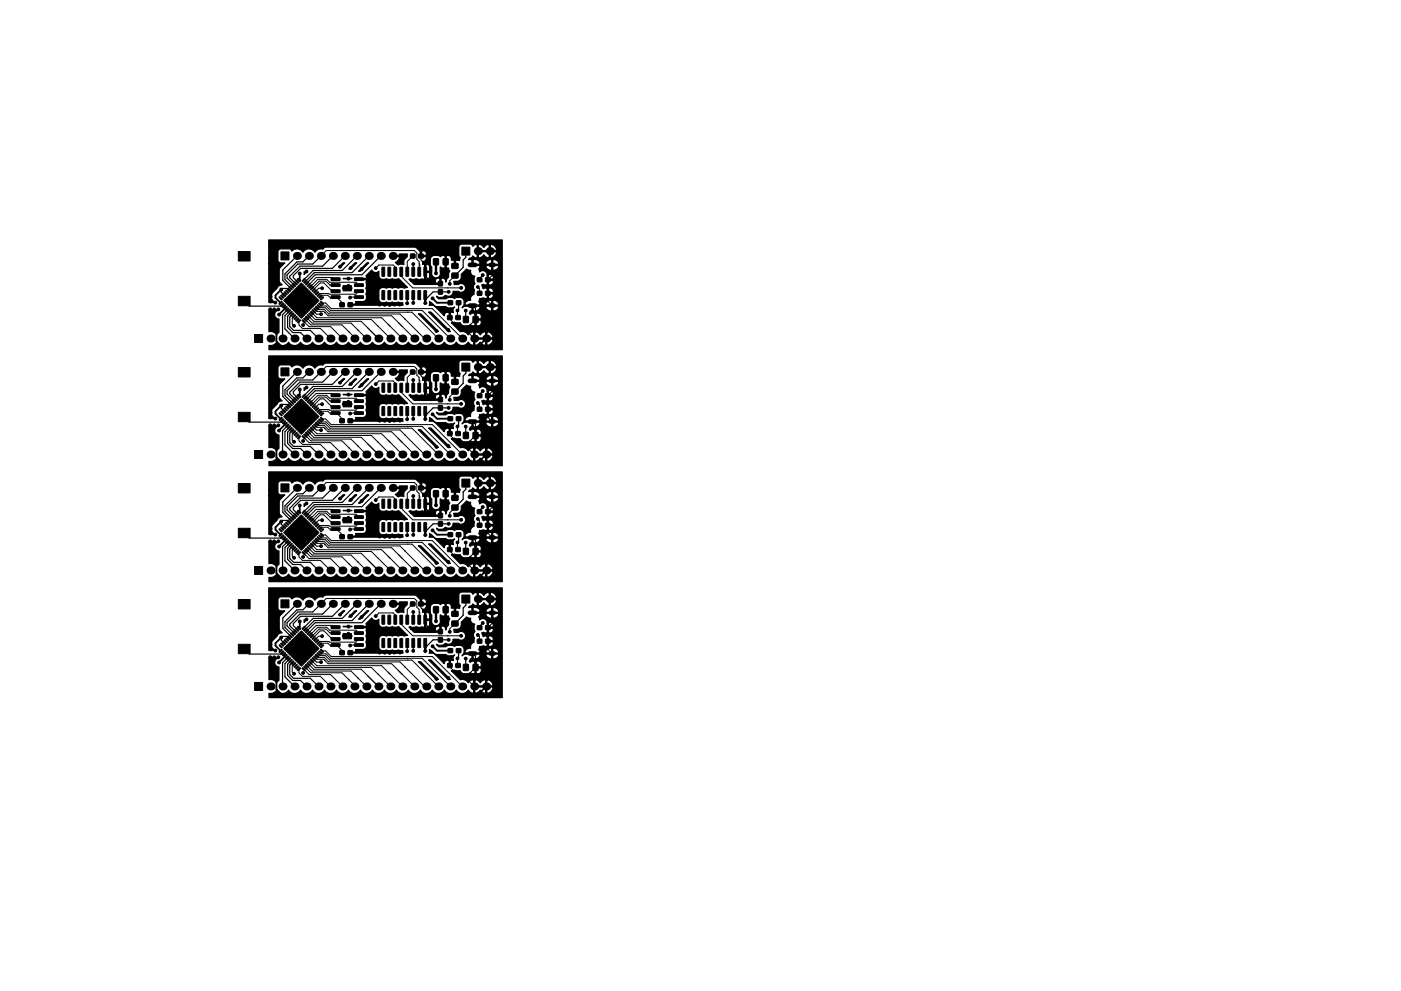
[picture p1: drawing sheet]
<svg xmlns="http://www.w3.org/2000/svg" width="297mm" height="210mm" viewBox="0 0 297 210" stroke-linecap="round" stroke-linejoin="round" font-family="sans-serif">
<g fill="#000" stroke="#000" stroke-width=".21">
<path d="M50.5 53.4h2.5v2h-2.5zM59.6 53.4h1.7v1.7h-1.7zM62.4 59.9l.1-.1 .5 .5-.2 .1zM62.7 59.5l.2-.1 .5 .6-.2 .1zM63.2 59.1l.5 .5-.1 .1-.5-.5zM64.5 59.1l.2 .1-.5 .5-.2-.1zM64.4 59.9l.5-.5 .2 .1-.5 .6zM64.8 60.3l.5-.5 .1 .1-.5 .5zM70.2 59l1.8-.1 .1 .5-.1 .1h-1.7zM75.2 59l1.8-.1 .1 .5-.2 .1h-1.7zM81 56.7l.6 .1v1.7l-.2 .1-.4-.1zM82.3 56.7l.5 .1v1.7l-.1 .1-.5-.1z"/>
<path d="M83.6 56.7l.5 .1v1.7l-.1 .1-.5-.1zM84.8 56.7l.6 .1v1.7l-.1 .1-.5-.1zM86.1 56.7l.5 .1v1.7l-.1 .1-.4-.1zM87.4 56.7l.5 .1v1.7l-.1 .1-.5-.1zM87 53.9h.9l.1 .8h-.9zM88.6 56.7l.6 .1v1.7l-.1 .1-.5-.1zM88.8 53.9h.9v.8h-.9zM89.9 56.7l.6 .1v1.7l-.2 .1-.4-.1zM91.9 54.9h1.1l-.1 1.3-1-.1zM93 59.7h.8v.9h-.8zM94 54.9h1v1.3l-1-.1zM95.8 58h1.3v1h-1.3z"/>
<path d="M95.8 55.9h1.3v1h-1.3zM97.9 52.4h1.7v1.7h-1.7zM101.2 58.9h.9v.8l-.9 .1zM103 58.9h.9v.8l-.9 .1zM50.5 78h2.5v2h-2.5zM50.5 62.9h2.5v2h-2.5zM54 71h1.7v1.7h-1.7zM59.2 63h.1l.5 .5-.1 .1zM59.6 62.6l.6 .5-.1 .2-.6-.5zM59.2 64.4l.5-.5 .1 .2-.5 .5zM59.9 62.3l.2-.1 .4 .6-.1 .1zM59.5 64.8l.5-.5 .2 .1-.5 .6z"/>
<path d="M60.3 61.9l.6 .5-.1 .2-.6-.5zM60.4 64.7l.1 .1-.5 .5-.1-.1zM60.6 61.6l.2-.1 .5 .6-.2 .1zM60.7 65l.2 .2-.6 .5-.1-.2zM60.9 61.3l.2-.1 .5 .5-.2 .2zM60.6 65.8l.5-.4 .2 .1-.5 .5zM59.6 78.1h1.7v1.7h-1.7zM61.4 60.8l.6 .5-.1 .2-.6-.5zM60.9 66.2l.5-.5 .2 .1-.5 .6zM61.7 60.6l.1-.1 .5 .5-.2 .1zM61.3 66.5l.5-.4 .2 .1-.5 .5zM62.1 60.1l.6 .5-.1 .2-.6-.5z"/>
<path d="M62.1 66.4l.2 .2-.5 .5-.2-.2zM62.5 66.8l.2 .1-.6 .5-.1-.1zM62.4 67.6l.5-.5 .1 .1-.5 .6zM63.2 67.5l.2 .1-.6 .6-.1-.2zM63.5 67.8l.2 .2-.5 .5-.1-.2zM63.9 60l3.7 3.8-3.7 3.7-3.8-3.7zM64.1 67.9l.1-.1 .5 .6-.2 .1zM64.5 67.5l.6 .5-.1 .1-.6-.4zM64.8 67.2l.1-.1 .5 .6-.2 .1zM65.1 66.9l.2-.1 .5 .5-.2 .1zM65.6 66.4l.5 .5-.1 .2-.5-.5zM65.1 60.6l.5-.5 .2 .1-.5 .6z"/>
<path d="M65.8 66.2l.2-.1 .5 .5-.2 .1zM65.9 60.5l.2 .1-.5 .6-.1-.2zM66.3 65.7l.5 .5-.1 .2-.5-.5zM66.3 60.8l.2 .2-.6 .5-.1-.2zM66.5 65.5l.2-.1 .5 .5-.2 .1zM66.7 61.2l.1 .2-.5 .5-.1-.2zM67 65l.5 .5-.1 .2-.5-.5zM66.5 62l.5-.5 .2 .2-.5 .5zM67.3 64.7l.6 .4-.1 .2-.6-.5zM66.9 62.4l.5-.5 .1 .1-.5 .6zM67.6 64.4l.2-.1 .5 .6-.2 .1zM67.7 62.3l.2 .1-.6 .5-.1-.2z"/>
<path d="M68 64l.6 .4-.1 .2-.6-.5zM68.1 62.6l.2 .2-.6 .5-.1-.2zM67.9 63.4l.5-.4 .2 .1-.5 .5zM70.2 60.2h1.8l.1 .5-.1 .1h-1.7zM70.2 61.5h1.8l.1 .4-.1 .2h-1.7zM70.2 62.8l1.8-.1 .1 .5-.1 .1h-1.7zM72.1 64.3l.9-.1v.8l-.9 .1zM73.8 64.3l.9-.1v.8l-.9 .1zM75.2 62.8l1.8-.1 .1 .5-.2 .1h-1.7zM75.2 61.5h1.8l.1 .4-.2 .2h-1.7zM75.2 60.2h1.8l.1 .5-.2 .1h-1.7zM81 61.7l.6 .1v1.7l-.2 .1-.4-.1z"/>
<path d="M82.3 61.7l.5 .1v1.7l-.1 .1-.5-.1zM83.6 61.7l.5 .1v1.7l-.1 .1-.5-.1zM84.8 61.7l.6 .1v1.7l-.1 .1-.5-.1zM86.1 61.7l.5 .1v1.7l-.1 .1-.4-.1zM87.4 61.7l.5 .1v1.7l-.1 .1-.5-.1zM87 78.5h.9l.1 .8h-.9zM88.6 61.7l.6 .1v1.7l-.1 .1-.5-.1zM88.8 78.5h.9v.8h-.9zM89.9 61.7l.6 .1v1.7l-.2 .1-.4-.1zM91.9 79.5h1.1l-.1 1.3h-1zM93 61.5h.8v.9h-.8zM94 79.5h1v1.3h-1z"/>
<path d="M94.9 67h.9v.8h-.9zM95 63.8h.9l.1 .8h-1zM96.7 67h.9v.8h-.9zM96.8 63.8h.9v.8h-.9zM98.3 67.2h1v1.2h-1zM97.9 77h1.7v1.7h-1.7zM100.3 67.2h1v1.2h-1zM101.2 61.8h.9v.8h-.9zM103 61.8h.9v.8h-.9zM50.5 87.5h2.5v2h-2.5zM54 95.6h1.7v1.7h-1.7zM59.2 87.7l.1-.1 .5 .5-.1 .1z"/>
<path d="M59.6 87.2l.6 .5-.1 .2-.6-.5zM59.2 89l.5-.5 .1 .2-.5 .5zM59.9 86.9h.2l.4 .5-.1 .1zM59.5 89.4l.5-.5 .2 .1-.5 .6zM60.3 86.5l.6 .5-.1 .2-.6-.5zM59.9 89.7l.5-.4 .1 .1-.5 .5zM60.7 86.2l.6 .4-.2 .2-.5-.5zM60.2 90.1l.5-.5 .2 .1-.5 .6zM60.9 85.9l.2-.1 .5 .6-.2 .1zM60.6 90.4l.5-.4 .2 .1-.5 .5zM61.4 85.4l.6 .5-.1 .2-.6-.5zM61.4 90.3l.2 .2-.6 .5-.1-.2z"/>
<path d="M61.7 85.2l.1-.1 .5 .5-.2 .2zM61.8 90.7l.2 .1-.6 .5-.1-.1zM62.1 84.7l.6 .5-.1 .2-.6-.5zM61.7 91.5l.4-.5 .2 .1-.5 .6zM62.4 84.5l.1-.1 .5 .5-.2 .1zM62 91.9l.5-.5 .2 .1-.5 .6zM62.7 84.1l.2-.1 .5 .6-.2 .1zM62.4 92.2l.5-.5 .1 .1-.5 .6zM63.2 83.7l.5 .5-.1 .1-.5-.5zM63.2 92.1l.2 .2-.6 .5-.1-.2zM63.5 92.4l.2 .2-.5 .5-.1-.2zM63.9 84.6l3.7 3.8-3.7 3.7-3.8-3.7z"/>
<path d="M64.1 92.5l.1-.1 .5 .6-.2 .1zM64.4 92.2l.2-.1 .5 .6-.2 .1zM64.1 84.2l.4-.5 .2 .1-.5 .5zM64.8 91.8l.1-.1 .5 .6-.2 .1zM64.4 84.5l.5-.5 .2 .1-.5 .6zM65.1 91.5l.2-.1 .5 .5-.2 .1zM65.2 84.4l.2 .1-.5 .6-.1-.2zM65.5 91.1l.1-.1 .5 .6-.1 .1zM65.6 84.7l.2 .2-.6 .5-.1-.2zM65.8 90.8l.2-.1 .5 .5-.2 .1zM65.5 85.6l.5-.5 .1 .1-.5 .6zM66.3 90.3l.5 .5-.1 .2-.5-.5z"/>
<path d="M65.8 85.9l.5-.5 .2 .1-.5 .6zM66.5 90.1l.2-.1 .5 .5-.2 .1zM66.2 86.3l.5-.5 .1 .1-.5 .6zM66.9 89.7l.2-.1 .4 .6-.1 .1zM67 86.2l.2 .1-.6 .5-.1-.2zM67.2 89.4l.2-.1 .5 .5-.2 .1zM67.4 86.5l.1 .2-.5 .5-.1-.2zM67.6 89l.2-.1 .5 .6-.2 .1zM67.2 87.3l.5-.5 .2 .2-.5 .5zM68 88.6l.6 .4-.1 .2-.6-.5zM67.6 87.7l.5-.5 .2 .1-.5 .6zM67.9 88l.5-.4 .2 .1-.5 .5z"/>
<path d="M70.2 83.6l1.8-.1 .1 .5-.1 .1h-1.7zM70.2 84.8h1.8l.1 .5-.1 .1h-1.7zM70.2 86.1h1.8l.1 .4-.1 .2h-1.7zM70.2 87.4l1.8-.1 .1 .5-.1 .1h-1.7zM72.1 88.9l.9-.1v.9h-.9zM73.8 88.9l.9-.1v.9h-.9zM75.2 87.4l1.8-.1 .1 .5-.2 .1h-1.7zM75.2 86.1h1.8l.1 .4-.2 .2h-1.7zM75.2 84.8h1.8l.1 .5-.2 .1h-1.7zM75.2 83.6l1.8-.1 .1 .5-.2 .1h-1.7zM81 81.3l.6 .1v1.7l-.2 .1-.4-.1zM81 86.3l.6 .1v1.7l-.2 .1-.4-.1z"/>
<path d="M82.3 81.3l.5 .1v1.7l-.1 .1-.5-.1zM82.3 86.3l.5 .1v1.7l-.1 .1-.5-.1zM83.6 81.3l.5 .1v1.7l-.1 .1-.5-.1zM83.6 86.3l.5 .1v1.7l-.1 .1-.5-.1zM84.8 81.3l.6 .1v1.7l-.1 .1-.5-.1zM84.8 86.3l.6 .1v1.7l-.1 .1-.5-.1zM86.1 81.3l.5 .1v1.7l-.1 .1-.4-.1zM86.1 86.3l.5 .1v1.7l-.1 .1-.4-.1zM87.4 81.3l.5 .1v1.7l-.1 .1-.5-.1zM87.4 86.3l.5 .1v1.7l-.1 .1-.5-.1zM88.6 81.3l.6 .1v1.7l-.1 .1-.5-.1zM88.6 86.3l.6 .1v1.7l-.1 .1-.5-.1z"/>
<path d="M89.9 81.3l.6 .1v1.7l-.2 .1-.4-.1zM89.9 86.3l.6 .1v1.7l-.2 .1-.4-.1zM93 86.1h.8v.9h-.8zM93 84.3h.8v1l-.8-.1zM94.9 91.6h.9v.8h-.9zM95 88.4h.9l.1 .8-1 .1zM95.8 82.6h1.3v1h-1.3zM95.8 80.5h1.3v1h-1.3zM96.7 91.6h.9v.8h-.9zM96.8 88.4h.9v.8l-.9 .1zM98.3 91.8h1v1.2h-1zM100.3 91.8h1v1.2h-1z"/>
<path d="M101.2 83.6l.9-.1v.8l-.9 .1zM101.2 86.4h.9v.8h-.9zM103 83.6l.9-.1v.8l-.9 .1zM103 86.4h.9v.8h-.9zM50.5 112.1h2.5v2h-2.5zM50.5 102.6h2.5v2h-2.5zM59.2 112.3l.1-.1 .5 .5-.1 .1zM59.6 111.8l.6 .5-.1 .2-.6-.5zM59.2 113.6l.5-.4 .1 .1-.5 .5zM59.9 111.6l.2-.1 .4 .5-.1 .1zM59.5 114l.5-.5 .2 .1-.5 .6zM60.3 111.1l.6 .5-.1 .2-.6-.5z"/>
<path d="M59.9 114.3l.5-.4 .1 .1-.5 .5zM60.6 110.8h.2l.5 .5-.2 .1zM60.7 114.2l.2 .2-.6 .5-.1-.2zM60.9 110.5l.2-.1 .5 .6-.2 .1zM61.1 114.6l.2 .1-.6 .5-.1-.1zM59.6 102.7h1.7v1.7h-1.7zM61.4 110.1l.6 .4-.1 .2-.6-.5zM60.9 115.4l.5-.5 .2 .1-.5 .6zM61.7 109.8l.1-.1 .5 .6-.2 .1zM61.3 115.8l.5-.5 .2 .1-.5 .5zM62.1 109.3l.6 .5-.1 .2-.6-.5zM61.7 116.1l.4-.5 .2 .1-.5 .6z"/>
<path d="M62.4 109.1l.1-.1 .5 .5-.2 .2zM62.5 116l.2 .2-.6 .5-.1-.2zM62.7 108.7l.2-.1 .5 .6-.2 .1zM62.8 116.3l.2 .2-.5 .5-.2-.2zM63.2 108.3l.5 .5-.1 .1-.5-.4zM62.7 117.2l.5-.5 .2 .1-.5 .6zM63.5 117.1l.2 .1-.5 .5-.1-.2zM63.9 109.2l3.7 3.8-3.7 3.7-3.8-3.7zM64.1 117.1l.1-.1 .5 .6-.2 .1zM64.4 116.8l.2-.1 .5 .6-.2 .1zM64.5 108.3l.2 .1-.5 .5-.2-.1zM64.8 116.4l.1-.1 .5 .6-.2 .1z"/>
<path d="M64.9 108.6l.2 .2-.6 .5-.1-.2zM65.1 116.1l.2-.1 .5 .5-.2 .1zM64.8 109.5l.5-.5 .1 .1-.5 .6zM65.6 115.6l.5 .5-.1 .2-.5-.5zM65.1 109.8l.5-.5 .2 .1-.5 .6zM65.8 115.4l.2-.1 .5 .5-.2 .1zM65.5 110.2l.5-.5 .1 .1-.5 .6zM66.2 115l.1-.1 .5 .6-.1 .1zM66.3 110.1l.2 .1-.6 .5-.1-.2zM66.5 114.7l.2-.1 .5 .5-.2 .1zM66.7 110.4l.1 .2-.5 .5-.1-.2zM66.9 114.3l.2-.1 .4 .6-.1 .1z"/>
<path d="M66.5 111.2l.5-.5 .2 .2-.5 .5zM67.3 113.9l.6 .5-.1 .1-.6-.5zM66.9 111.6l.5-.5 .1 .1-.5 .6zM67.6 113.6l.2-.1 .5 .6-.2 .1zM67.2 111.9l.5-.4 .2 .1-.5 .5zM67.9 113.3l.2-.1 .5 .5-.2 .1zM68.1 111.8l.2 .2-.6 .5-.1-.2zM68.4 112.2l.2 .1-.6 .5-.1-.1zM70.2 108.2l1.8-.1 .1 .5-.1 .1h-1.7zM70.2 109.4h1.8l.1 .5-.1 .1h-1.7zM70.2 110.7h1.8l.1 .5-.1 .1h-1.7zM70.2 112l1.8-.1 .1 .5-.1 .1h-1.7z"/>
<path d="M72.1 113.5h.9v.8h-.9zM73.8 113.5h.9v.8h-.9zM75.2 112l1.8-.1 .1 .5-.2 .1h-1.7zM75.2 110.7h1.8l.1 .5-.2 .1h-1.7zM75.2 109.4h1.8l.1 .5-.2 .1h-1.7zM75.2 108.2l1.8-.1 .1 .5-.2 .1h-1.7zM81 105.9l.6 .1v1.7l-.2 .1-.4-.1zM81 110.9l.6 .1v1.7l-.2 .1-.4-.1zM82.3 105.9l.5 .1v1.7l-.1 .1-.5-.1zM82.3 110.9l.5 .1v1.7l-.1 .1-.5-.1zM83.6 105.9l.5 .1v1.7l-.1 .1-.5-.1zM83.6 110.9l.5 .1v1.7l-.1 .1-.5-.1z"/>
<path d="M84.8 105.9l.6 .1v1.7l-.1 .1-.5-.1zM84.8 110.9l.6 .1v1.7l-.1 .1-.5-.1zM86.1 105.9l.5 .1v1.7l-.1 .1-.4-.1zM86.1 110.9l.5 .1v1.7l-.1 .1-.4-.1zM87.4 105.9l.5 .1v1.7l-.1 .1-.5-.1zM87.4 110.9l.5 .1v1.7l-.1 .1-.5-.1zM87 103.1h.9l.1 .8-.9 .1zM88.6 105.9l.6 .1v1.7l-.1 .1-.5-.1zM88.6 110.9l.6 .1v1.7l-.1 .1-.5-.1zM88.8 103.1h.9v.8l-.9 .1zM89.9 105.9l.6 .1v1.7l-.2 .1-.4-.1zM89.9 110.9l.6 .1v1.7l-.2 .1-.4-.1z"/>
<path d="M91.9 104.1h1.1l-.1 1.3h-1zM93 110.7h.8v.9h-.8zM93 108.9l.8 .1v.9l-.8-.1zM94 104.1h1v1.3h-1zM94.9 116.2h.9v.8h-.9zM95 113h.9l.1 .8-1 .1zM95.8 107.2h1.3v1h-1.3zM95.8 105.1h1.3v1l-1.3 .1zM96.7 116.2h.9v.8h-.9zM96.8 113h.9v.8l-.9 .1zM98.3 116.4h1v1.2h-1zM97.9 101.6h1.7v1.7h-1.7z"/>
<path d="M100.3 116.4h1v1.2h-1zM101.2 108.2l.9-.1v.9h-.9zM101.2 111h.9v.8l-.9 .1zM103 108.2l.9-.1v.9h-.9zM103 111h.9v.8l-.9 .1zM50.5 136.7h2.5v2h-2.5zM50.5 127.2h2.5v2h-2.5zM54 120.2h1.7v1.7h-1.7zM59.2 136.9l.1-.1 .5 .5-.1 .1zM59.6 136.4l.6 .5-.1 .2-.6-.5zM59.2 138.2l.5-.4 .1 .1-.5 .5zM59.9 136.2l.2-.1 .4 .5-.1 .1z"/>
<path d="M59.5 138.6l.5-.5 .2 .1-.5 .6zM60.3 135.7l.6 .5-.1 .2-.6-.5zM59.9 139l.5-.5 .1 .1-.5 .5zM60.7 135.4l.6 .5-.2 .1-.5-.5zM60.7 138.8l.2 .2-.6 .5-.1-.2zM60.9 135.1l.2-.1 .5 .6-.2 .1zM60.6 139.7l.5-.5 .2 .1-.5 .5zM59.6 127.3h1.7v1.7h-1.7zM61.4 134.7l.6 .4-.1 .2-.6-.5zM61.4 139.5l.2 .2-.6 .5-.1-.2zM61.7 134.4l.1-.1 .5 .6-.2 .1zM61.3 140.4l.5-.5 .2 .1-.5 .6z"/>
<path d="M62.1 134l.6 .4-.1 .2-.6-.5zM62.4 133.7l.1-.1 .5 .6-.2 .1zM62.7 133.3l.2-.1 .5 .6-.2 .1zM63.2 132.9l.5 .5-.1 .2-.5-.5zM64.1 133.4l.4-.5 .2 .1-.5 .6zM64.4 133.7l.5-.5 .2 .1-.5 .6zM64.8 134.1l.5-.5 .1 .1-.5 .6zM65.1 134.4l.5-.5 .2 .2-.5 .5zM65.8 140l.2-.1 .5 .5-.2 .2zM65.5 134.8l.5-.5 .1 .1-.5 .6zM66.3 139.5l.5 .5-.1 .2-.5-.5zM66.3 134.7l.2 .1-.6 .5-.1-.2z"/>
<path d="M66.5 139.3l.2-.1 .5 .5-.2 .1zM66.2 135.5l.5-.5 .1 .1-.5 .6zM66.9 138.9l.2-.1 .4 .6-.1 .1zM66.5 135.8l.5-.4 .2 .1-.5 .5zM67.2 138.6l.2-.1 .5 .5-.2 .1zM66.9 136.2l.5-.5 .1 .1-.5 .6zM67.6 138.2l.2-.1 .5 .6-.2 .1zM67.2 136.5l.5-.4 .2 .1-.5 .5zM68 137.8l.6 .5-.1 .1-.6-.5zM67.6 136.9l.5-.5 .2 .1-.5 .6zM67.9 137.3l.5-.5 .2 .1-.5 .5zM70.2 132.8l1.8-.1 .1 .5-.1 .1h-1.7z"/>
<path d="M70.2 134.1l1.8-.1 .1 .5-.1 .1h-1.7zM70.2 135.3h1.8l.1 .5-.1 .1h-1.7zM70.2 136.6h1.8l.1 .4-.1 .2-1.7-.1zM72.1 138.1h.9v.8h-.9zM73.8 138.1h.9v.8h-.9zM75.2 136.6h1.8l.1 .4-.2 .2-1.7-.1zM75.2 135.3h1.8l.1 .5-.2 .1h-1.7zM75.2 134.1l1.8-.1 .1 .5-.2 .1h-1.7zM75.2 132.8l1.8-.1 .1 .5-.2 .1h-1.7zM81 130.6h.6v1.7l-.2 .2-.4-.2zM81 135.5l.6 .1v1.7l-.2 .1-.4-.1zM82.3 130.6h.5v1.7l-.1 .2-.5-.2z"/>
<path d="M82.3 135.5l.5 .1v1.7l-.1 .1-.5-.1zM83.6 130.6h.5v1.7l-.1 .2-.5-.2zM83.6 135.5l.5 .1v1.7l-.1 .1-.5-.1zM84.8 130.6h.6v1.7l-.1 .2-.5-.2zM84.8 135.5l.6 .1v1.7l-.1 .1-.5-.1zM86.1 130.6h.5v1.7l-.1 .2-.4-.2zM86.1 135.5l.5 .1v1.7l-.1 .1-.4-.1zM87.4 130.6h.5v1.7l-.1 .2-.5-.2zM87.4 135.5l.5 .1v1.7l-.1 .1-.5-.1zM87 127.7h.9l.1 .8-.9 .1zM88.6 130.6h.6v1.7l-.1 .2-.5-.2zM88.6 135.5l.6 .1v1.7l-.1 .1-.5-.1z"/>
<path d="M88.8 127.7h.9v.8l-.9 .1zM89.9 130.6h.6v1.7l-.2 .2-.4-.2zM89.9 135.5l.6 .1v1.7l-.2 .1-.4-.1zM91.9 128.7l1.1 .1-.1 1.2h-1zM93 135.3h.8v.9h-.8zM93 133.5l.8 .1v.9l-.8-.1zM94 128.7l1 .1v1.2h-1zM95 137.6h.9l.1 .8-1 .1zM95.8 131.8h1.3v1h-1.3zM95.8 129.7h1.3v1l-1.3 .1zM96.8 137.6h.9v.8l-.9 .1zM97.9 126.2h1.7v1.7h-1.7z"/>
<path d="M101.2 132.8l.9-.1v.9h-.9zM101.2 135.6h.9v.8l-.9 .1zM103 132.8l.9-.1v.9h-.9zM103 135.6h.9v.8l-.9 .1zM54 144.8h1.7v1.7h-1.7zM61.7 140.7l.4-.5 .2 .1-.5 .6zM62.5 140.6l.2 .2-.6 .5-.1-.2zM62.4 141.4l.5-.5 .1 .2-.5 .5zM62.7 141.8l.5-.5 .2 .1-.5 .6zM63.1 142.1l.5-.5 .1 .2-.5 .5zM63.9 133.9l3.7 3.7-3.7 3.7-3.8-3.7zM64.1 141.7h.1l.5 .5-.2 .1z"/>
<path d="M64.5 141.3l.6 .5-.1 .2-.6-.5zM64.8 141l.1-.1 .5 .6-.2 .1zM65.1 140.7l.2-.1 .5 .6-.2 .1zM65.5 140.3l.1-.1 .5 .6-.1 .1zM94.9 140.8h.9v.8h-.9zM96.7 140.8h.9v.8h-.9zM98.3 141h1v1.2h-1zM100.3 141h1v1.2h-1z"/>
<circle cx="57.3" cy="55.8" r=".3"/>
<circle cx="57.3" cy="57.2" r=".3"/>
<circle cx="57.3" cy="54.7" r=".3"/>
<circle cx="57.3" cy="58.4" r=".3"/>
<circle cx="57.4" cy="59.4" r=".3"/>
<circle cx="63.6" cy="58" r=".3"/>
<circle cx="65" cy="57.6" r=".3"/>
<circle cx="72.1" cy="56.6" r=".3"/>
<circle cx="73.9" cy="59.1" r=".3"/>
<circle cx="74.4" cy="56.8" r=".3"/>
<circle cx="76.7" cy="57.1" r=".3"/>
<circle cx="78.2" cy="59.1" r=".3"/>
<circle cx="79.7" cy="56.9" r=".3"/>
<circle cx="87.6" cy="56" r=".3"/>
<circle cx="90.6" cy="54.3" r=".3"/>
<circle cx="91.7" cy="53" r=".3"/>
<circle cx="92.4" cy="58" r=".3"/>
<circle cx="96" cy="54.6" r=".3"/>
<circle cx="102.3" cy="58.4" r=".3"/>
<circle cx="105.9" cy="57.9" r=".3"/>
<circle cx="57.3" cy="65.6" r=".3"/>
<circle cx="57.3" cy="79.3" r=".3"/>
<circle cx="57.4" cy="62.9" r=".3"/>
<circle cx="57.4" cy="60.6" r=".3"/>
<circle cx="57.4" cy="61.9" r=".3"/>
<circle cx="57.4" cy="63.9" r=".3"/>
<circle cx="57.8" cy="66.5" r=".3"/>
<circle cx="57.8" cy="68.6" r=".3"/>
<circle cx="57.8" cy="67.7" r=".3"/>
<circle cx="58.1" cy="65.6" r=".3"/>
<circle cx="58.4" cy="64.2" r=".3"/>
<circle cx="59" cy="65.6" r=".3"/>
<circle cx="59.2" cy="66.7" r=".3"/>
<circle cx="59.6" cy="61.4" r=".3"/>
<circle cx="60.8" cy="63.6" r=".3"/>
<circle cx="61.5" cy="64.4" r=".3"/>
<circle cx="62.2" cy="65.1" r=".3"/>
<circle cx="62.3" cy="69.1" r=".3"/>
<circle cx="63.9" cy="66.8" r=".3"/>
<circle cx="63.9" cy="63.8" r=".3"/>
<circle cx="63.9" cy="60.8" r=".3"/>
<circle cx="64.3" cy="69" r=".3"/>
<circle cx="65.4" cy="64.8" r=".3"/>
<circle cx="65.4" cy="62.8" r=".3"/>
<circle cx="65.4" cy="63.8" r=".3"/>
<circle cx="66.9" cy="63.8" r=".3"/>
<circle cx="68.1" cy="66.7" r=".3"/>
<circle cx="68.3" cy="61.2" r=".3"/>
<circle cx="73.9" cy="60.6" r=".3"/>
<circle cx="74.2" cy="63.1" r=".3"/>
<circle cx="78.2" cy="60.5" r=".3"/>
<circle cx="80.5" cy="64.6" r=".3"/>
<circle cx="81.6" cy="64.7" r=".3"/>
<circle cx="82.6" cy="64.7" r=".3"/>
<circle cx="83.6" cy="64.6" r=".3"/>
<circle cx="84.8" cy="64.6" r=".3"/>
<circle cx="86.3" cy="64.4" r=".3"/>
<circle cx="87.6" cy="64.3" r=".3"/>
<circle cx="90.2" cy="64.3" r=".3"/>
<circle cx="90.6" cy="78.9" r=".3"/>
<circle cx="91.7" cy="77.6" r=".3"/>
<circle cx="91.7" cy="63.3" r=".3"/>
<circle cx="92.5" cy="70.2" r=".3"/>
<circle cx="95.1" cy="70" r=".3"/>
<circle cx="95.1" cy="61.9" r=".3"/>
<circle cx="95.4" cy="60.2" r=".3"/>
<circle cx="95.6" cy="65.6" r=".3"/>
<circle cx="96" cy="79.2" r=".3"/>
<circle cx="97" cy="65.9" r=".3"/>
<circle cx="97.8" cy="61.1" r=".3"/>
<circle cx="98.5" cy="70" r=".3"/>
<circle cx="98.7" cy="65.9" r=".3"/>
<circle cx="101.3" cy="60.9" r=".3"/>
<circle cx="105.4" cy="67.5" r=".3"/>
<circle cx="105.6" cy="63.2" r=".3"/>
<circle cx="105.9" cy="60.4" r=".3"/>
<circle cx="57.3" cy="80.5" r=".3"/>
<circle cx="57.3" cy="90.2" r=".3"/>
<circle cx="57.3" cy="81.8" r=".3"/>
<circle cx="57.3" cy="83" r=".3"/>
<circle cx="57.4" cy="86.5" r=".3"/>
<circle cx="57.4" cy="87.5" r=".3"/>
<circle cx="57.4" cy="85.3" r=".3"/>
<circle cx="57.4" cy="88.6" r=".3"/>
<circle cx="57.4" cy="84" r=".3"/>
<circle cx="57.8" cy="93.2" r=".3"/>
<circle cx="57.8" cy="91.1" r=".3"/>
<circle cx="57.8" cy="92.3" r=".3"/>
<circle cx="58.1" cy="90.3" r=".3"/>
<circle cx="58.4" cy="88.8" r=".3"/>
<circle cx="59" cy="90.2" r=".3"/>
<circle cx="59.2" cy="91.3" r=".3"/>
<circle cx="59.6" cy="86" r=".3"/>
<circle cx="60.8" cy="88.2" r=".3"/>
<circle cx="61.5" cy="89.1" r=".3"/>
<circle cx="62.2" cy="89.7" r=".3"/>
<circle cx="62.3" cy="93.7" r=".3"/>
<circle cx="63.6" cy="82.6" r=".3"/>
<circle cx="63.9" cy="91.5" r=".3"/>
<circle cx="63.9" cy="85.5" r=".3"/>
<circle cx="63.9" cy="88.5" r=".3"/>
<circle cx="64.3" cy="93.6" r=".3"/>
<circle cx="65" cy="82.2" r=".3"/>
<circle cx="65.4" cy="87.5" r=".3"/>
<circle cx="65.4" cy="89.5" r=".3"/>
<circle cx="65.4" cy="88.5" r=".3"/>
<circle cx="66.9" cy="88.5" r=".3"/>
<circle cx="68.1" cy="91.3" r=".3"/>
<circle cx="68.3" cy="85.8" r=".3"/>
<circle cx="72.1" cy="81.2" r=".3"/>
<circle cx="73.9" cy="85.3" r=".3"/>
<circle cx="73.9" cy="83.7" r=".3"/>
<circle cx="74.2" cy="87.7" r=".3"/>
<circle cx="74.4" cy="81.4" r=".3"/>
<circle cx="76.7" cy="81.7" r=".3"/>
<circle cx="78.2" cy="83.8" r=".3"/>
<circle cx="78.2" cy="85.2" r=".3"/>
<circle cx="79.7" cy="81.5" r=".3"/>
<circle cx="80.5" cy="89.2" r=".3"/>
<circle cx="81.6" cy="89.3" r=".3"/>
<circle cx="82.6" cy="89.3" r=".3"/>
<circle cx="83.6" cy="89.2" r=".3"/>
<circle cx="84.8" cy="89.2" r=".3"/>
<circle cx="86.3" cy="89" r=".3"/>
<circle cx="87.6" cy="88.9" r=".3"/>
<circle cx="87.6" cy="80.6" r=".3"/>
<circle cx="90.2" cy="88.9" r=".3"/>
<circle cx="91.7" cy="87.9" r=".3"/>
<circle cx="92.4" cy="82.6" r=".3"/>
<circle cx="92.5" cy="94.8" r=".3"/>
<circle cx="95.1" cy="94.6" r=".3"/>
<circle cx="95.1" cy="86.5" r=".3"/>
<circle cx="95.4" cy="84.8" r=".3"/>
<circle cx="95.6" cy="90.2" r=".3"/>
<circle cx="97" cy="90.5" r=".3"/>
<circle cx="97.8" cy="85.7" r=".3"/>
<circle cx="98.5" cy="94.6" r=".3"/>
<circle cx="98.7" cy="90.5" r=".3"/>
<circle cx="101.3" cy="85.5" r=".3"/>
<circle cx="102.3" cy="83" r=".3"/>
<circle cx="105.4" cy="92.1" r=".3"/>
<circle cx="105.6" cy="87.8" r=".3"/>
<circle cx="105.9" cy="85" r=".3"/>
<circle cx="105.9" cy="82.5" r=".3"/>
<circle cx="57.3" cy="105.1" r=".3"/>
<circle cx="57.3" cy="114.8" r=".3"/>
<circle cx="57.3" cy="103.9" r=".3"/>
<circle cx="57.3" cy="106.4" r=".3"/>
<circle cx="57.3" cy="107.6" r=".3"/>
<circle cx="57.4" cy="113.2" r=".3"/>
<circle cx="57.4" cy="108.6" r=".3"/>
<circle cx="57.4" cy="109.9" r=".3"/>
<circle cx="57.4" cy="111.1" r=".3"/>
<circle cx="57.4" cy="112.1" r=".3"/>
<circle cx="57.8" cy="117.8" r=".3"/>
<circle cx="57.8" cy="116.9" r=".3"/>
<circle cx="57.8" cy="115.7" r=".3"/>
<circle cx="58.1" cy="114.9" r=".3"/>
<circle cx="58.4" cy="113.4" r=".3"/>
<circle cx="59" cy="114.8" r=".3"/>
<circle cx="59.2" cy="116" r=".3"/>
<circle cx="59.6" cy="110.6" r=".3"/>
<circle cx="60.8" cy="112.8" r=".3"/>
<circle cx="61.5" cy="113.7" r=".3"/>
<circle cx="62.2" cy="114.3" r=".3"/>
<circle cx="62.3" cy="118.3" r=".3"/>
<circle cx="63.6" cy="107.2" r=".3"/>
<circle cx="63.9" cy="110.1" r=".3"/>
<circle cx="63.9" cy="113.1" r=".3"/>
<circle cx="63.9" cy="116.1" r=".3"/>
<circle cx="64.3" cy="118.2" r=".3"/>
<circle cx="65" cy="106.8" r=".3"/>
<circle cx="65.4" cy="112.1" r=".3"/>
<circle cx="65.4" cy="114.1" r=".3"/>
<circle cx="65.4" cy="113.1" r=".3"/>
<circle cx="66.9" cy="113.1" r=".3"/>
<circle cx="68.1" cy="115.9" r=".3"/>
<circle cx="68.3" cy="110.4" r=".3"/>
<circle cx="72.1" cy="105.8" r=".3"/>
<circle cx="73.9" cy="109.9" r=".3"/>
<circle cx="73.9" cy="108.3" r=".3"/>
<circle cx="74.2" cy="112.3" r=".3"/>
<circle cx="74.4" cy="106" r=".3"/>
<circle cx="76.7" cy="106.3" r=".3"/>
<circle cx="78.2" cy="108.4" r=".3"/>
<circle cx="78.2" cy="109.8" r=".3"/>
<circle cx="79.7" cy="106.1" r=".3"/>
<circle cx="80.5" cy="113.8" r=".3"/>
<circle cx="81.6" cy="113.9" r=".3"/>
<circle cx="82.6" cy="113.9" r=".3"/>
<circle cx="83.6" cy="113.8" r=".3"/>
<circle cx="84.8" cy="113.8" r=".3"/>
<circle cx="86.3" cy="113.6" r=".3"/>
<circle cx="87.6" cy="105.2" r=".3"/>
<circle cx="87.6" cy="113.5" r=".3"/>
<circle cx="90.2" cy="113.5" r=".3"/>
<circle cx="90.6" cy="103.5" r=".3"/>
<circle cx="91.7" cy="102.2" r=".3"/>
<circle cx="91.7" cy="112.5" r=".3"/>
<circle cx="92.4" cy="107.2" r=".3"/>
<circle cx="92.5" cy="119.4" r=".3"/>
<circle cx="95.1" cy="119.2" r=".3"/>
<circle cx="95.1" cy="111.1" r=".3"/>
<circle cx="95.4" cy="109.4" r=".3"/>
<circle cx="95.6" cy="114.8" r=".3"/>
<circle cx="96" cy="103.8" r=".3"/>
<circle cx="97" cy="115.1" r=".3"/>
<circle cx="97.8" cy="110.3" r=".3"/>
<circle cx="98.5" cy="119.2" r=".3"/>
<circle cx="98.7" cy="115.1" r=".3"/>
<circle cx="101.3" cy="110.1" r=".3"/>
<circle cx="102.3" cy="107.6" r=".3"/>
<circle cx="105.4" cy="116.7" r=".3"/>
<circle cx="105.6" cy="112.4" r=".3"/>
<circle cx="105.9" cy="109.6" r=".3"/>
<circle cx="105.9" cy="107.1" r=".3"/>
<circle cx="57.3" cy="129.7" r=".3"/>
<circle cx="57.3" cy="139.4" r=".3"/>
<circle cx="57.3" cy="128.5" r=".3"/>
<circle cx="57.3" cy="131" r=".3"/>
<circle cx="57.3" cy="132.2" r=".3"/>
<circle cx="57.4" cy="133.2" r=".3"/>
<circle cx="57.4" cy="136.8" r=".3"/>
<circle cx="57.4" cy="134.5" r=".3"/>
<circle cx="57.4" cy="137.8" r=".3"/>
<circle cx="57.4" cy="135.7" r=".3"/>
<circle cx="58.1" cy="139.5" r=".3"/>
<circle cx="58.4" cy="138" r=".3"/>
<circle cx="59" cy="139.5" r=".3"/>
<circle cx="59.6" cy="135.3" r=".3"/>
<circle cx="60.8" cy="137.4" r=".3"/>
<circle cx="61.5" cy="138.3" r=".3"/>
<circle cx="62.2" cy="138.9" r=".3"/>
<circle cx="63.6" cy="131.9" r=".3"/>
<circle cx="63.9" cy="134.7" r=".3"/>
<circle cx="63.9" cy="137.7" r=".3"/>
<circle cx="65" cy="131.4" r=".3"/>
<circle cx="65.4" cy="138.7" r=".3"/>
<circle cx="65.4" cy="136.7" r=".3"/>
<circle cx="65.4" cy="137.7" r=".3"/>
<circle cx="66.9" cy="137.7" r=".3"/>
<circle cx="68.3" cy="135" r=".3"/>
<circle cx="72.1" cy="130.4" r=".3"/>
<circle cx="73.9" cy="132.9" r=".3"/>
<circle cx="73.9" cy="134.5" r=".3"/>
<circle cx="74.2" cy="137" r=".3"/>
<circle cx="74.4" cy="130.7" r=".3"/>
<circle cx="76.7" cy="130.9" r=".3"/>
<circle cx="78.2" cy="133" r=".3"/>
<circle cx="78.2" cy="134.4" r=".3"/>
<circle cx="79.7" cy="130.7" r=".3"/>
<circle cx="80.5" cy="138.5" r=".3"/>
<circle cx="81.6" cy="138.5" r=".3"/>
<circle cx="82.6" cy="138.5" r=".3"/>
<circle cx="83.6" cy="138.5" r=".3"/>
<circle cx="84.8" cy="138.5" r=".3"/>
<circle cx="86.3" cy="138.2" r=".3"/>
<circle cx="87.6" cy="129.8" r=".3"/>
<circle cx="87.6" cy="138.1" r=".3"/>
<circle cx="90.2" cy="138.1" r=".3"/>
<circle cx="90.6" cy="128.1" r=".3"/>
<circle cx="91.7" cy="126.8" r=".3"/>
<circle cx="91.7" cy="137.1" r=".3"/>
<circle cx="92.4" cy="131.8" r=".3"/>
<circle cx="95.1" cy="135.7" r=".3"/>
<circle cx="95.4" cy="134" r=".3"/>
<circle cx="95.6" cy="139.4" r=".3"/>
<circle cx="96" cy="128.4" r=".3"/>
<circle cx="97" cy="139.7" r=".3"/>
<circle cx="97.8" cy="134.9" r=".3"/>
<circle cx="98.7" cy="139.7" r=".3"/>
<circle cx="101.3" cy="134.7" r=".3"/>
<circle cx="102.3" cy="132.2" r=".3"/>
<circle cx="105.6" cy="137" r=".3"/>
<circle cx="105.9" cy="131.7" r=".3"/>
<circle cx="105.9" cy="134.2" r=".3"/>
<circle cx="57.8" cy="140.3" r=".3"/>
<circle cx="57.8" cy="142.5" r=".3"/>
<circle cx="57.8" cy="141.6" r=".3"/>
<circle cx="59.2" cy="140.6" r=".3"/>
<circle cx="62.3" cy="142.9" r=".3"/>
<circle cx="63.9" cy="140.7" r=".3"/>
<circle cx="64.3" cy="142.8" r=".3"/>
<circle cx="68.1" cy="140.5" r=".3"/>
<circle cx="92.5" cy="144" r=".3"/>
<circle cx="95.1" cy="143.8" r=".3"/>
<circle cx="98.5" cy="143.8" r=".3"/>
<circle cx="105.4" cy="141.3" r=".3"/>
</g>
<g fill="none" stroke="#000" stroke-width="1">
<path d="M99.6 56.2h1.1M104.1 56.2h.6M99.6 64.8h1.1M104.1 64.8h.6M99.6 89.4h1.1M99.6 80.8h1.1M104.1 89.4h.6M104.1 80.8h.6M99.6 114.1h1.1M99.6 105.4h1.1M104.1 114.1h.6M104.1 105.4h.6"/>
<path d="M99.6 138.7h1.1M99.6 130h1.1M104.1 138.7h.6M104.1 130h.6"/>
</g>
<g fill="#000">
<circle cx="63" cy="54.3" r=".85"/>
<circle cx="65.5" cy="54.3" r=".85"/>
<circle cx="68" cy="54.3" r=".85"/>
<circle cx="70.6" cy="54.3" r=".85"/>
<circle cx="73.1" cy="54.3" r=".85"/>
<circle cx="75.7" cy="54.3" r=".85"/>
<circle cx="78.2" cy="54.3" r=".85"/>
<circle cx="80.7" cy="54.3" r=".85"/>
<circle cx="83.3" cy="54.3" r=".85"/>
<circle cx="101.3" cy="53.3" r=".85"/>
<circle cx="103.8" cy="53.3" r=".85"/>
<circle cx="57.4" cy="71.8" r=".85"/>
<circle cx="57.8" cy="67.7" r=".19"/>
<circle cx="59.9" cy="71.8" r=".85"/>
<circle cx="62.4" cy="71.8" r=".85"/>
<circle cx="63" cy="78.9" r=".85"/>
<circle cx="65" cy="71.8" r=".85"/>
<circle cx="65.5" cy="78.9" r=".85"/>
<circle cx="67.5" cy="71.8" r=".85"/>
<circle cx="68" cy="78.9" r=".85"/>
<circle cx="70.1" cy="71.8" r=".85"/>
<circle cx="70.6" cy="78.9" r=".85"/>
<circle cx="72.6" cy="71.8" r=".85"/>
<circle cx="73.1" cy="78.9" r=".85"/>
<circle cx="75.1" cy="71.8" r=".85"/>
<circle cx="75.7" cy="78.9" r=".85"/>
<circle cx="77.7" cy="71.8" r=".85"/>
<circle cx="78.2" cy="78.9" r=".85"/>
<circle cx="80.2" cy="71.8" r=".85"/>
<circle cx="80.7" cy="78.9" r=".85"/>
<circle cx="82.8" cy="71.8" r=".85"/>
<circle cx="83.3" cy="78.9" r=".85"/>
<circle cx="85.3" cy="71.8" r=".85"/>
<circle cx="87.8" cy="71.8" r=".85"/>
<circle cx="90.2" cy="64.3" r=".25"/>
<circle cx="90.4" cy="71.8" r=".85"/>
<circle cx="92.9" cy="71.8" r=".85"/>
<circle cx="95.1" cy="61.9" r=".19"/>
<circle cx="95.5" cy="71.8" r=".85"/>
<circle cx="98" cy="71.8" r=".85"/>
<circle cx="100.5" cy="71.8" r=".85"/>
<circle cx="101.3" cy="77.9" r=".85"/>
<circle cx="103.1" cy="71.8" r=".85"/>
<circle cx="103.8" cy="77.9" r=".85"/>
<circle cx="57.4" cy="96.4" r=".85"/>
<circle cx="57.8" cy="92.3" r=".19"/>
<circle cx="59.9" cy="96.4" r=".85"/>
<circle cx="62.4" cy="96.4" r=".85"/>
<circle cx="65" cy="96.4" r=".85"/>
<circle cx="67.5" cy="96.4" r=".85"/>
<circle cx="70.1" cy="96.4" r=".85"/>
<circle cx="72.6" cy="96.4" r=".85"/>
<circle cx="75.1" cy="96.4" r=".85"/>
<circle cx="77.7" cy="96.4" r=".85"/>
<circle cx="80.2" cy="96.4" r=".85"/>
<circle cx="82.8" cy="96.4" r=".85"/>
<circle cx="85.3" cy="96.4" r=".85"/>
<circle cx="87.8" cy="96.4" r=".85"/>
<circle cx="90.2" cy="88.9" r=".25"/>
<circle cx="90.4" cy="96.4" r=".85"/>
<circle cx="92.9" cy="96.4" r=".85"/>
<circle cx="95.1" cy="86.5" r=".19"/>
<circle cx="95.5" cy="96.4" r=".85"/>
<circle cx="98" cy="96.4" r=".85"/>
<circle cx="100.5" cy="96.4" r=".85"/>
<circle cx="103.1" cy="96.4" r=".85"/>
<circle cx="57.8" cy="116.9" r=".19"/>
<circle cx="63" cy="103.5" r=".85"/>
<circle cx="65.5" cy="103.5" r=".85"/>
<circle cx="68" cy="103.5" r=".85"/>
<circle cx="70.6" cy="103.5" r=".85"/>
<circle cx="73.1" cy="103.5" r=".85"/>
<circle cx="75.7" cy="103.5" r=".85"/>
<circle cx="78.2" cy="103.5" r=".85"/>
<circle cx="80.7" cy="103.5" r=".85"/>
<circle cx="83.3" cy="103.5" r=".85"/>
<circle cx="90.2" cy="113.5" r=".25"/>
<circle cx="95.1" cy="111.1" r=".19"/>
<circle cx="101.3" cy="102.5" r=".85"/>
<circle cx="103.8" cy="102.5" r=".85"/>
<circle cx="57.4" cy="121" r=".85"/>
<circle cx="59.9" cy="121" r=".85"/>
<circle cx="62.4" cy="121" r=".85"/>
<circle cx="63" cy="128.1" r=".85"/>
<circle cx="65" cy="121" r=".85"/>
<circle cx="65.5" cy="128.1" r=".85"/>
<circle cx="67.5" cy="121" r=".85"/>
<circle cx="68" cy="128.1" r=".85"/>
<circle cx="70.1" cy="121" r=".85"/>
<circle cx="70.6" cy="128.1" r=".85"/>
<circle cx="72.6" cy="121" r=".85"/>
<circle cx="73.1" cy="128.1" r=".85"/>
<circle cx="75.1" cy="121" r=".85"/>
<circle cx="75.7" cy="128.1" r=".85"/>
<circle cx="77.7" cy="121" r=".85"/>
<circle cx="78.2" cy="128.1" r=".85"/>
<circle cx="80.2" cy="121" r=".85"/>
<circle cx="80.7" cy="128.1" r=".85"/>
<circle cx="82.8" cy="121" r=".85"/>
<circle cx="83.3" cy="128.1" r=".85"/>
<circle cx="85.3" cy="121" r=".85"/>
<circle cx="87.8" cy="121" r=".85"/>
<circle cx="90.2" cy="138.1" r=".25"/>
<circle cx="90.4" cy="121" r=".85"/>
<circle cx="92.9" cy="121" r=".85"/>
<circle cx="95.1" cy="135.7" r=".19"/>
<circle cx="95.5" cy="121" r=".85"/>
<circle cx="98" cy="121" r=".85"/>
<circle cx="100.5" cy="121" r=".85"/>
<circle cx="101.3" cy="127.1" r=".85"/>
<circle cx="103.1" cy="121" r=".85"/>
<circle cx="103.8" cy="127.1" r=".85"/>
<circle cx="57.4" cy="145.6" r=".85"/>
<circle cx="57.8" cy="141.6" r=".19"/>
<circle cx="59.9" cy="145.6" r=".85"/>
<circle cx="62.4" cy="145.6" r=".85"/>
<circle cx="65" cy="145.6" r=".85"/>
<circle cx="67.5" cy="145.6" r=".85"/>
<circle cx="70.1" cy="145.6" r=".85"/>
<circle cx="72.6" cy="145.6" r=".85"/>
<circle cx="75.1" cy="145.6" r=".85"/>
<circle cx="77.7" cy="145.6" r=".85"/>
<circle cx="80.2" cy="145.6" r=".85"/>
<circle cx="82.8" cy="145.6" r=".85"/>
<circle cx="85.3" cy="145.6" r=".85"/>
<circle cx="87.8" cy="145.6" r=".85"/>
<circle cx="90.4" cy="145.6" r=".85"/>
<circle cx="92.9" cy="145.6" r=".85"/>
<circle cx="95.5" cy="145.6" r=".85"/>
<circle cx="98" cy="145.6" r=".85"/>
<circle cx="100.5" cy="145.6" r=".85"/>
<circle cx="103.1" cy="145.6" r=".85"/>
</g>
<g fill="none" stroke="#000" stroke-width=".21">
<path d="M68 54.3l1.2-1.1h18.7l.5 .5v1.3l.5 .5v2.2M71.1 59.5l-.6-.6h-3.5l-1.6 1.6M79.7 56.9l.6-.7h3l.5 .5v1M85.1 57.7v.9l2.4 2.5h10.3M87.5 54.3l-1.2 1.2v2.2M87.6 56h.1M87.6 56v1.7M88.9 56.2h.1M89.3 54.3v.8l.9 1M96.5 58.5l-1.1 1.1v.6M102.3 58.4h.1M102.3 58.4l-.6 .6v.4"/>
<path d="M104.4 56.2v2.2l-1 1v4.5l1 .9M62.3 67.1l-.3 .4v1.2l.3 .4M62.3 69.1h.1M63.4 68.2v.8l.7 .7h3.8l2.2 2.1M64.5 68.2h-.1l1.1 1.1h4.6l2.5 2.5M64.7 67.8l1.2 1.1h6.6l2.8 2.8M65.1 67.6v-.1l1.1 1h8.2l3.3 3.3M65.4 67.2l1.1 1h10.1l3.6 3.6M65.8 66.8l1 1h11.9l4.1 4M66.2 66.4l1 1h13.7l4.4 4.4M66.2 60.4l1.2-1.1h1.9l.6 .6h5.6l.6 .6M66.5 61.5l1.4-1.5h.8l1.7 1.8h.5l.2 .2"/>
<path d="M66.5 66v.1M66.5 66l.6 .7h1M66.9 65.7l.3 .4h1.4l1 .9h13.4l4.8 4.8M67.2 65.3v.1M67.2 65.3l.5 .4h1.1l.9 .9h15.1l5.2 5.2h.4M67.2 65.3l.3 .3M67.6 65l.4 .3h1l.9 .9h17.4l5.6 5.6M67.9 64.6l.3 .3h.9l1 1h19.4l6 5.9M67.9 62.9l.3-.2h1.3l.7 .6h.9M68 78.9l1.2-1.1h18.7l.5 .5v1.3l.5 .5v2.2M68.3 64.3h.7l1.2 1.2M68.3 61.2h-.7l-.7 .7"/>
<path d="M70.2 65.5h.1M70.2 65.5h21.5l6.3 6.3M71.1 63h.3l1.1 1.2v.5M71.1 60.5h-1.1l-.9-.9h-1.4l-1.5 1.6M76.1 63l-1.9 .1M76.1 61.8l-.7 .6h-5.6l-.1-.1h-1.8l-.3 .3M86.3 64.2h.1M86.3 64.3v.1M86.3 62.6v1.7M86.5 66.2h.1M87.5 78.9l-1.2 1.2v2.2M87.6 64.1h.1"/>
<path d="M87.6 64.3h.1M87.6 62.6v1.7M89.3 78.9v.8l.9 1M94.9 61.1h.1M95.5 67.4v.4l1.7 1.7h1.9M97 65.9v1.2l.3 .3M99.1 69.5v.9l1.4 1.4M100.2 64.8l.6 .7v2.3l-1.7 1.7M101.3 60.9l.4 .4v.9M62.3 91.7l-.3 .4v1.3l.3 .3M62.3 93.7h.1M63.4 92.8v.8l.7 .7h3.8l2.2 2.1"/>
<path d="M64.5 92.8h-.1l1.1 1.1h4.6l2.5 2.5M64.7 92.4l1.2 1.1h6.6l2.8 2.8M65.1 92.2v-.1l1.1 1.1h8.2l3.3 3.2M65.4 91.8l1.1 1h10.1l3.6 3.6M65.8 91.4l1 1h11.9l1.5 1.5M66.2 91l1 1h13.7l4.4 4.4M66.2 85l1.2-1.1h1.9l.6 .6h5.6l.6 .6M66.5 86.1l1.4-1.5h.8l1.7 1.8h.5l.2 .2M66.5 90.7h.1M66.5 90.7l.6 .6h1M66.9 90.3l.3 .4h1.4l1 .9h13.4l4.8 4.8M67.2 89.9v.1"/>
<path d="M67.2 89.9l.5 .4h1.1l.9 .9h15.1l5.2 5.2h.4M67.2 89.9l.3 .3M67.6 89.6l.4 .3h1l.9 .9h17.4l5.6 5.6M67.9 89.2l.3 .3h.9l1 1h19.4l6 5.9M67.9 87.5l.3-.2h1.3l.7 .6h.9M68.3 88.9h.7l1.2 1.2M68.3 85.8h-.7l-.7 .7M70.2 90.1h.1M70.2 90.1h21.5l6.3 6.3M71.1 87.6h.3l1.1 1.2v.5M71.1 85.1h-1.1l-.9-.9h-1.4l-1.5 1.6M71.1 84.1l-.6-.6h-3.5l-1.6 1.6"/>
<path d="M76.1 87.6l-1.9 .1M76.1 86.4l-.7 .6h-5.6l-.1-.1h-1.8l-.3 .3M79.7 81.5l.6-.7h3l.5 .5v1M80.1 93.8l2.7 2.6M85.1 82.3v.9l2.4 2.5h10.3M85.8 92.3h.1M86.3 90.5h.1M86.3 88.8h.1M86.3 87.2v1.7M86.3 88.9v.1M86.5 90.8h.1M87.6 88.7h.1"/>
<path d="M87.6 88.9h.1M87.6 80.6h.1M87.6 80.6v1.7M87.6 87.2v1.7M88.9 80.8h.1M94.9 85.7h.1M95.5 92v.4l1.7 1.7h1.9M96.5 83.1l-1.1 1.1v.6M97 90.5v1.2l.3 .3M99.1 94.1v.9l1.4 1.4M100.2 89.4l.6 .7v2.3l-1.7 1.7M101.3 85.5l.4 .4v.9"/>
<path d="M102.3 83h.1M102.3 83l-.6 .6v.4M104.4 80.8v2.2l-1 1v4.5l1 .9M62.3 116.3l-.3 .4v1.3l.3 .3M62.3 118.3h.1M63.4 117.4v.8l.7 .7h3.8l2.2 2.1M64.5 117.4h-.1l1.1 1.1h4.6l2.5 2.5M64.7 117l1.2 1.1h6.6l2.8 2.8M65.1 116.8v-.1l1.1 1.1h8.2l3.3 3.2M65.4 116.4l1.1 1h10.1l3.6 3.6M65.8 116l1 1h11.9l4.1 4M66.2 115.6l1 1h13.7l4.4 4.4"/>
<path d="M66.2 109.6l1.2-1.1h1.9l.6 .6h5.6l.6 .6M66.5 110.7l1.4-1.5h.8l1.7 1.8h.5l.2 .3M66.5 115.3l.6 .6h1M66.9 114.9l.3 .4h1.4l1 .9h13.4l4.8 4.8M67.2 114.6h.1M67.2 114.6l.5 .3h1.1l.9 .9h15.1l5.2 5.2h.4M67.2 114.6l.3 .2M67.6 114.2l.4 .3h1l.9 1 17.4-.1 5.6 5.6M67.9 113.8l.3 .3h.9l1 1h19.4l6 5.9M67.9 112.1l.3-.2h1.3l.7 .6h.9M68 103.5l1.2-1.1h18.7l.5 .5v1.3l.5 .5v2.2M68.3 113.5h.7l1.2 1.2"/>
<path d="M68.3 110.4h-.7l-.7 .7M70.2 114.7h.1M70.2 114.7h21.5l6.3 6.3M71.1 112.2h.3l1.1 1.2v.5M71.1 109.7h-1.1l-.9-.8h-1.4l-1.5 1.5M71.1 108.7l-.6-.6h-3.5l-1.6 1.6M76.1 112.2l-1.9 .1M76.1 111l-.7 .6h-5.6l-.1-.1h-1.8l-.3 .3M79.7 106.1l.6-.7h3l.5 .5v1M85.1 106.9v1l2.4 2.4h10.3M85.8 116.9h.1M86.3 115.1h.1"/>
<path d="M86.3 113.4h.1M86.3 111.8v1.8M86.5 115.4v.1M87.5 103.5l-1.2 1.2v2.2M87.6 113.3h.1M87.6 113.5h.1M87.6 105.2h.1M87.6 105.2v1.7M87.6 111.8v1.7M88.9 105.4h.1M89.3 103.5v.8l.9 1M94.9 110.3h.1"/>
<path d="M95.5 116.6v.4l1.7 1.7h1.9M96.5 107.7l-1.1 1.1v.6M97 115.1v1.2l.3 .3M99.1 118.7v.9l1.4 1.4M100.2 114.1l.6 .6v2.3l-1.7 1.7M101.3 110.1l.4 .4v.9M102.3 107.6h.1M102.3 107.6l-.6 .6v.4M104.4 105.4v2.2l-1 1v4.5l1 1M66.2 134.2l1.2-1.1h1.9l.6 .6h5.6l.6 .6M66.5 135.3l1.4-1.5h.8l1.7 1.8h.5l.2 .3M66.5 139.9h.1"/>
<path d="M66.5 139.9l.6 .6h1M66.9 139.5l.3 .4h1.4l1 .9h13.4l4.8 4.8M67.2 139.2h.1M67.2 139.2l.5 .3h1.1l.9 .9h15.1l1 1.1M67.2 139.2l.3 .2M67.6 138.8l.4 .3h1l.9 1h17.4l5.6 5.5M67.9 138.4l.3 .3h.9l1 1h19.4l6 5.9M67.9 136.8l.3-.3h1.3l.7 .6h.9M68 128.1l1.2-1.1h18.7l.5 .5v1.3l.5 .5v2.2M68.3 138.1h.7l1.2 1.2M68.3 135h-.7l-.7 .7M70.2 139.3h.1"/>
<path d="M70.2 139.3h21.5l6.3 6.3M71.1 136.9h.3l1.1 1.1v.5M71.1 134.3h-1.1l-.9-.8h-1.4l-1.5 1.5M71.1 133.3l-.6-.6h-3.5l-1.6 1.6M76.1 136.9l-1.9 .1M76.1 135.6l-.7 .6h-5.6l-.1-.1h-1.8l-.3 .3M79.7 130.7l.6-.7h3l.5 .5v1M85.1 131.5v1l2.4 2.4h10.3M86.3 139.7h.1M86.3 138h.1M86.3 136.4v1.8M87.5 128.1l-1.2 1.2v2.2"/>
<path d="M87.6 137.9h.1M87.6 138.1h.1M87.6 129.8h.1M87.6 129.8v1.7M87.6 136.4v1.7M88.9 130h.1M89.3 128.1v.9l.9 .9M94.9 134.9h.1M96.5 132.3l-1.1 1.1v.6M97 139.7v1.2l.3 .3M100.2 138.7l.6 .6v2.3l-1.7 1.7M101.3 134.7l.4 .4v.9"/>
<path d="M102.3 132.2h.1M102.3 132.2l-.6 .7v.3M104.4 130v2.2l-1 1v4.5l1 1M62.3 140.9l-.3 .4v1.3l.3 .3M62.3 142.9h.1M63.4 142v.8l.7 .7h3.8l2.2 2.1M64.5 142h-.1l1.1 1.1h4.6l2.5 2.5M64.7 141.6l1.2 1.1h6.6l2.8 2.8M65.1 141.4v-.1l1.1 1.1h8.2l3.3 3.2M65.4 141l1.1 1h10.1l3.6 3.6M65.8 140.6l1 1h11.9l4.1 4M66.2 140.2l1 1h13.7l4.4 4.4"/>
<path d="M75.8 143.7l.1 .2M80.1 143l.1 .1M85.8 141.5h.1M85.8 141.5l4.2 4.1h.4M86.5 140.1h.1M95.5 141.2v.4l1.7 1.7h1.9M99.1 143.3v.9l1.4 1.4"/>
</g>
<g fill="none" stroke="#000" stroke-width=".38">
<path d="M63.6 58v1.2l-.2 .2M57.8 67.7v2l.8 .8v1.9l1 1h41.9l1.6-1.6M59.2 66.7h.1M59.6 61.4l-1.2 1.3v.5l1.1 1.1M60.4 65.2v.3l-1.2 1.2M91.7 63.3h.1M91.7 63.3l.9 .9h2.9M57.8 92.3v2l.8 .8v1.9l1 1h41.9l1.6-1.6M59.2 91.3h.1M59.6 86l-1.2 1.3v.5l1.1 1.1M60.4 89.8v.3l-1.2 1.2M63.6 82.6v1.2l-.2 .2"/>
<path d="M91.7 87.9l.9 .9h2.9M57.8 116.9v2l.8 .8v1.9l1 1.1h41.9l1.6-1.7M59.6 110.6l-1.2 1.3v.5l1.1 1.1M60.4 114.4v.3l-1.2 1.3M63.6 107.2v1.2l-.2 .2M91.7 112.5l.9 .9h2.9M59.6 135.3l-1.2 1.2v.5l1.1 1.1M60.4 139v.3l-1.2 1.3M63.6 131.9v1.2l-.2 .1M91.7 137.1l.9 .9h2.9M57.8 141.6v1.9l.8 .8v1.9l1 1.1h41.9l1.6-1.7"/>
</g>
<g fill="none" stroke="#000" stroke-width=".51">
<path d="M92.4 58h.1M92.4 55.5v2.5M96.5 56.1v.3M90.2 62.6v1.7M90.2 87.2v1.7M92.4 80.1v2.5M96.5 80.7v.3M90.2 111.8v1.7M92.4 104.8v2.4M92.4 107.2h.1M96.5 105.3v.3M90.2 136.4v1.7"/>
<path d="M92.4 129.4v2.4M92.4 131.8h.1M96.5 129.9v.3"/>
</g>
<g fill="none" stroke="#000" stroke-width=".25">
<path d="M63 54.3l-3 3v2.2l1.6 1.7M65.5 54.3l-1.3 1.3h-1.2l-2.6 2.5v1.2l1.6 1.4M68 54.3l-1.7 1.7h-3.2l-2.2 2.3v.7l1.4 1.5M70.6 54.3l-2.2 2.2h-4.8l-2.2 2.1v.3l1.3 1.2M73.1 54.3l-2.6 2.6h-6.8l-1.5 1.6v.4l.8 .9M75.7 54.3l-3.1 3.1h-6.2l-2 2M78.2 54.3l-3.6 3.6h-8l-1.9 1.9M80.7 54.3l-4 4h-9.9l-1.7 1.8M90.2 56.1v2.5l1.6 1.6h1.6M98.8 53.3v1.3l-.6 .6v1.5l-1.7 1.8M51.8 63.9l1.1 1.1h6.7l.3-.4-.4 .4M60.2 65l.4 .3"/>
<path d="M60.9 65.7l-1 1.1v5M61.3 61.5l-.4-.3h-1l-.3 .2v.6l.6 .6M61.3 66l-.9 1v2.8l2 2M61.6 66.4h.1M61.6 66.4l-.6 .7v2.4l1.1 1.1h1.6l1.3 1.2M62 66.8l-.6 .5v2l.8 .8h3.6l1.7 1.7M62 66.8h.1M63 78.9l-3 3v2.2l1.6 1.7M65.5 78.9l-1.3 1.3h-1.2l-2.6 2.5v1.2l1.6 1.4M66.2 60.4l-.4 .4M66.5 60.8l-.3 .3M68 78.9l-1.7 1.7h-3.2l-2.2 2.3v.7l1.4 1.5"/>
<path d="M70.6 78.9l-2.2 2.2h-4.8l-2.2 2.1v.3l1.3 1.2M73.1 78.9l-2.6 2.6h-6.8l-1.5 1.6v.4l.8 .9M75.7 78.9l-3.1 3.1h-6.2l-2 2M78.2 78.9l-3.6 3.6h-8l-1.9 1.9M80.7 78.9l-4 4h-9.9l-1.7 1.8M95.1 61.9h-3.3l-1.6 1.7M97.2 64.2v1.4l-.2 .3M98.7 65.9l.1 1.9M98.8 77.9v1.3l-.6 .6v1.5l-1.7 1.8M51.8 88.5l1.1 1.1h6.7l.3-.4-.4 .4M60.2 89.6l.4 .3M60.9 90.3l-1 1.1v5"/>
<path d="M61.3 86.1l-.4-.3h-1l-.3 .2v.6l.6 .6M61.3 90.7l-.9 .9v2.8l2 2M61.6 91l-.6 .7v2.4l1.1 1.1h1.6l1.3 1.2M62 91.4l-.6 .5v2l.8 .8h3.6l1.7 1.7M62 91.4h.1M66.2 85l-.4 .4M66.5 85.5l-.3 .2M90.2 80.7v2.5l1.6 1.6h1.6M95.1 86.5h-3.3l-1.6 1.7M97.2 88.8v1.4l-.2 .3M98.7 90.5l.1 1.9M51.8 113.1l1.1 1.1h6.7l.3-.4-.4 .4"/>
<path d="M60.2 114.2l.4 .4M60.9 114.9l-1 1.1v5M61.3 110.7l-.4-.3h-1l-.3 .2v.6l.6 .6M61.3 115.3l-.9 .9v2.8l2 2M61.6 115.6l-.6 .7v2.4l1.1 1.1h1.6l1.3 1.2M62 116l-.6 .5v2l.8 .8h3.6l1.7 1.7M62 116h.1M63 103.5l-3 3v2.2l1.6 1.7M65.5 103.5l-1.3 1.3h-1.2l-2.6 2.5v1.2l1.6 1.5M66.2 109.6l-.4 .4M66.5 110.1l-.3 .2M68 103.5l-1.7 1.7h-3.2l-2.2 2.3v.7l1.4 1.5"/>
<path d="M70.6 103.5l-2.2 2.2h-4.8l-2.2 2.1v.3l1.3 1.2M73.1 103.5l-2.6 2.7h-6.8l-1.5 1.5v.4l.8 .9M75.7 103.5l-3.1 3.1h-6.2l-2 2M78.2 103.5l-3.6 3.6h-8l-1.9 1.9M80.7 103.5l-4 4h-9.9l-1.7 1.8M90.2 105.3v2.5l1.6 1.6h1.6M95.1 111.1h-3.3l-1.6 1.7M97.2 113.4v1.5l-.2 .2M98.7 115.1l.1 1.9M98.8 102.5v1.3l-.6 .6v1.5l-1.7 1.8M51.8 137.7l1.1 1.1h6.7l.3-.4-.4 .4M60.2 138.8l.4 .4"/>
<path d="M60.9 139.5l-1 1.1v5M61.3 135.3l-.4-.3h-1l-.3 .3v.5l.6 .6M61.3 139.9l-.9 .9v2.8l2 2M63 128.1l-3 3v2.2l1.6 1.7M65.5 128.1l-1.3 1.3h-1.2l-2.6 2.5v1.2l1.6 1.5M66.2 134.2l-.4 .4M66.5 134.7l-.3 .2M68 128.1l-1.7 1.7h-3.2l-2.2 2.3v.7l1.4 1.5M70.6 128.1l-2.2 2.2h-4.8l-2.2 2.1v.3l1.3 1.2M73.1 128.1l-2.6 2.7h-6.8l-1.5 1.5v.4l.8 .9M75.7 128.1l-3.1 3.1h-6.2l-2 2M78.2 128.1l-3.6 3.6h-8l-1.9 1.9"/>
<path d="M80.7 128.1l-4 4h-9.9l-1.7 1.8M90.2 129.9v2.5l1.6 1.6h1.6M95.1 135.7h-3.3l-1.6 1.7M97.2 138v1.5l-.2 .2M98.7 139.7l.1 1.9M98.8 127.1v1.3l-.6 .6v1.5l-1.7 1.8M61.6 140.2l-.6 .7v2.4l1.1 1.1h1.6l1.3 1.2M62 140.6l-.6 .5v2l.8 .8h3.6l1.7 1.7M62 140.6h.1"/>
</g>
<g fill="#000" stroke="#000" stroke-width=".25">
<path d="M64.4 57.7h.6l-.5 .5zM71.9 56.6l.8-.9 .4 .1-.9 .8zM72.8 59.1h1.8zM73.9 57.1l1.4-1.4 .3 .1-1.3 1.3zM76 57.5l1.8-1.8 .4 .1-1.8 1.7zM76 59.1h1.5l.2-.2-.1-.4 1.2-1.2a.93 .93 0 0 0 1.5 .2v1a1.04 1.04 0 0 0 1.6 .6 1.24 1.24 0 0 0 1.3 0 1.21 1.21 0 0 0 1.2 0l2 1.9h-.2a.77 .77 0 0 1-1 0h-.3a.77 .77 0 0 1-.9 0h-.3a.77 .77 0 0 1-1 0h-.3a.77 .77 0 0 1-1 0 .86 .86 0 0 0-1.1 .8v1.6a1.04 1.04 0 0 0 1.6 .7 1.24 1.24 0 0 0 1.3 0 1.21 1.21 0 0 0 1.2 0l1 .1 .1 .6h-11.4v-.3h1.2l.1-.1v-.4h1.5a1.04 1.04 0 0 0 .7-1.6 1.24 1.24 0 0 0-.1-1.3 1.24 1.24 0 0 0 .1-1.2l.1-.4-.2-.1h-1.5zM83.1 54.2h1.5l.1-.3h1.7l-.1 .6-.6 .7-.1 1-.7-.1-.5 .1-.6-.5 .5-.3a.81 .81 0 0 0 .3-1h-1.5zM57 65.7h2a1 1 0 0 0-.8 1.1 1 1 0 0 0 .9 .9v2.8l-.5 .6-.5-.6-1.1-.1zM63.9 63.6l.2 .2-.2 .2-.2-.2zM72.8 60.6h1.7a.89 .89 0 0 1 0 1.1l-1.7-.1a.82 .82 0 0 1 0-1zM83.1 78.8h1.5l.1-.3h1.7l-.1 .6-.6 .7-.1 1-.7-.1-.5 .1-.6-.5 .5-.3a.81 .81 0 0 0 .3-1h-1.5zM91 64l1.5 1 2 .1 .7 .2 1.2-.2a.94 .94 0 0 0-.2 1.2h-.5l-.2 .1v1.1h-.3v-1.1a.63 .63 0 0 0-.7 0 .63 .63 0 0 0-.3 .6l-2.1-2.1-1.1-.1z"/>
<path d="M88.7 66.6h.5l3.8 3.7-.5 .1zM90.9 66.2h.5l4.1 4.1-.4 .1zM57 50.9h49.5v23.3h-49.5v-.9l1.1-.2 .5-.5 .2 .2a1.49 1.49 0 0 0 2.4-.2 1.48 1.48 0 0 0 2.5 0 1.48 1.48 0 0 0 2.6 0 1.48 1.48 0 0 0 2.5 0 1.48 1.48 0 0 0 2.5 0 1.48 1.48 0 0 0 2.6 0 1.48 1.48 0 0 0 2.5 0 1.48 1.48 0 0 0 2.6 0 1.48 1.48 0 0 0 2.5 0 1.48 1.48 0 0 0 2.5 0 1.48 1.48 0 0 0 2.6 0 1.48 1.48 0 0 0 2.5 0 1.48 1.48 0 0 0 2.6 0 1.48 1.48 0 0 0 2.5 0 1.48 1.48 0 0 0 2.5 0 1.48 1.48 0 0 0 2.6 0l.2 .3a.67 .67 0 0 0 .9 .2v-1.2h.3v1.2l.2 .2 .6-.4 .3-.3 .5 .5 .4 .2 .3-.2v-1.2h.2v1.2a1 1 0 0 0 1.2-1.2h-4v-1.4h.3v1.2h2.3v-1.2h.2v1.2h1.2l.1-.2a1.19 1.19 0 0 0-1.5-1 .96 .96 0 0 0-1.2 .6l-.3-.4a.93 .93 0 0 0-1.1-.2 .96 .96 0 0 0-1.1 .6l-.9-.7h-.8l-1.9-1.9 .6-.2 .4 .2h.9l.2 .4 .5 .2h1l.4-.2 .3 .2h.5l.2-.1v-1.1h.3v1.1l.1 .1a.74 .74 0 0 0 .9-.3 .74 .74 0 0 0-.1-.9h-1.2v-1.3h.3v1.1h.9l.1-.2v-.5a.65 .65 0 0 0-1-.4l-.7-.2-.6 .3-.2-.2 .2-.5h.4v-1h.2v1l1-.2 .5-.7h1.2l.5 .7 .7 .2v-1h.3v1l.9-.3a.55 .55 0 0 0 .2-.7h-2.5l-.1 .1h-1.2l-.1-.1h-3l-.7 .3v-.1a1.29 1.29 0 0 0-.1-2l-1.1-.1-.4 .2-.5-.2h-.7l-.7 .3h-1.5l-.5-.6a1.39 1.39 0 0 0 1.8-.1h.3a.93 .93 0 0 0 1 0 .93 .93 0 0 0 .4-.9h1.2a.94 .94 0 0 0 1.3-.1 .94 .94 0 0 0 0-1.3 .94 .94 0 0 0-1.3 0h-.9l-.1-.6 .7-.1a.89 .89 0 0 0 .9-.9v-.6l1.1-1.1 .9 .2a.96 .96 0 0 0 .9 1.3 1.61 1.61 0 0 0 0 1.5v.1a1.15 1.15 0 0 0-.1 1.4l-.1 .9a.96 .96 0 0 0-.7 1.2l-.9 .3a.55 .55 0 0 0-.2 .7h3l.1-.2 2.4 .2v-1h.3v1h1.1l.2-.2a1.58 1.58 0 0 0-2.8 0h-1.2l-.3-.5 .2-.7 .8-.1 .6 .1 .2-.1v-.9h.3v.9a.6 .6 0 0 0 .8 0 .6 .6 0 0 0 0-.9h-1.1v-1h.3v.8h.8l.2-.2a.64 .64 0 0 0-.3-.7 .64 .64 0 0 0-.7 .1l-.7-.2-.4 .2-.4-.9 .4-.1 .6 .2 .2-.2v-.8h.3v.8a.6 .6 0 0 0 .8 0 .6 .6 0 0 0 0-.8h-1.1v-1.1h.3v.8h.8l.2-.1a.64 .64 0 0 0-.3-.7 .64 .64 0 0 0-.7 0h-.3a.93 .93 0 0 0-.6-.9 .93 .93 0 0 0-1 .2l-.2-.6 .3-.6h1.2l.5 .7 .7 .1v-1h.3v1l.9-.2a.55 .55 0 0 0 .2-.8h-2.5l-.1 .2h-1.2l-.1-.2h-1.6v-1.2h.2v1h1.4l.1-.2 2.4 .2v-1h.3v1h1.1l.2-.2a1.58 1.58 0 0 0-2.8 0h-1.2l-.2-.4-.5-.4h-1.8l.2-.3a.65 .65 0 0 0 .7-.5l.6 .4 .4-.1v-1.2h.2v1.2a.96 .96 0 0 0 1.2-.6l.2 .4a.67 .67 0 0 0 .9 .2v-1.2h.3v1.2l.2 .1 .8-.5 .3-.6-.1-.2h-4v-1.4h.2v1.2h2.3v-1.2h.3v1.2h1.2a1.08 1.08 0 0 0-1.5-1.2 .96 .96 0 0 0-1.1 .5l-.3-.3a.93 .93 0 0 0-1.1-.2 .7 .7 0 0 0-1 .3l-.5-.5h-1.8a.64 .64 0 0 0-.6 .6l.1 2.1a.42 .42 0 0 1 0 .7v.1l-.7-.1-.1 .2v1.1l-.3 .1v-1.2l-.1-.2h-.5v-.4a.65 .65 0 0 0-.4-.5 .65 .65 0 0 0-.7 .1v2.3l.5 .2v.2a.49 .49 0 0 1 0 .9v.8l-.4 .4-.2 .7a.63 .63 0 0 0-.2-.7 .63 .63 0 0 0-.8 0v1.1l-5.7 .1-.7-.7h5.2l.1 .4h.9v-.9a.6 .6 0 0 0-.7-.1 .6 .6 0 0 0-.3 .6h-5.2l-.4-.5 .3-.1a1.24 1.24 0 0 0 1.3 0 1.24 1.24 0 0 0 1.2 0l.4 .2 .1-.2v-1.3h.3v1.3l.3 .2 .4-.3 .1-1.1-.2-.1h-.9v-1.6h.3v1.3h.6l.2-.1v-.7a.51 .51 0 0 0-.3-.5 .51 .51 0 0 0-.5 0l-.7-.1v-.7h.4l.3-.3h.9v1.1l.3 .5v1a.94 .94 0 0 0 1 1.2 .94 .94 0 0 0 .8-1.2v-1l.6 .2 .5-.2v-2.3l-.2-.2h-.4a.49 .49 0 0 1-.9 0h-.8a.89 .89 0 0 0-.9 .9h-.9l.1-.5-.1-.2-1.2 .1v-1.1h.3v.8h.9l.1-.2a.64 .64 0 0 0-.3-.7 .64 .64 0 0 0-.7 .1h-.3l-.8-.8-.4-.2h-18.7l-.8 .5-.5-.1-.6 .2-.5 .5-.2-.2a1.49 1.49 0 0 0-2.4 .2 1.48 1.48 0 0 0-2.3-.2l-.5-.5h-1.8a.64 .64 0 0 0-.7 .6l.1 2.1 .4 .3h1l-1.2 1.3v2.6l.6 .7-.2 .1a.95 .95 0 0 0-.9 .7l-1.1 1.3v1l.6 .7h-1.2zM57 90.3h2a1 1 0 0 0-.8 1.1 1 1 0 0 0 .9 .9v2.9l-.5 .5-.5-.6-1.1-.1zM63.7 88.4l.2-.2 .2 .2-.2 .2zM64.4 82.3h.6l-.5 .5zM71.9 81.2l.8-.9 .4 .1-.9 .8zM72.8 85.2h1.7a.89 .89 0 0 1 0 1.1l-1.7-.1a.82 .82 0 0 1 0-1zM72.8 83.7h1.8zM73.9 81.7l1.4-1.4 .3 .1-1.3 1.3zM76 82.1l1.8-1.8 .4 .1-1.8 1.7zM76 83.7h1.5l.2-.2-.1-.4 1.2-1.2a.93 .93 0 0 0 1.5 .3v.9a1.04 1.04 0 0 0 1.6 .6 1.24 1.24 0 0 0 1.3 0 1.21 1.21 0 0 0 1.2 0l2 1.9h-.2a.77 .77 0 0 1-1 0h-.3a.77 .77 0 0 1-.9 0h-.3a.77 .77 0 0 1-1 0h-.3a.77 .77 0 0 1-1 0 .86 .86 0 0 0-1.1 .8v1.6a1.04 1.04 0 0 0 1.6 .7 1.24 1.24 0 0 0 1.3 0 1.21 1.21 0 0 0 1.2 0l1 .1 .1 .6h-11.4v-.3h1.2l.1-.1v-.4h1.5a1.04 1.04 0 0 0 .7-1.6 1.24 1.24 0 0 0-.1-1.3 1.24 1.24 0 0 0 .1-1.2l.1-.4-.2-.1h-1.5z"/>
<path d="M91 88.6l1.5 1 2 .1 .7 .2 1.2-.1a.94 .94 0 0 0-.2 1.1h-.5l-.2 .1v1.1h-.3v-1.1a.63 .63 0 0 0-.7 0 .63 .63 0 0 0-.3 .6l-2.1-2.1-1.1-.1zM88.7 91.2h.5l3.8 3.7-.5 .1zM90.9 90.8h.5l4.1 4.1-.4 .1zM57 75.5h49.5v23.3h-49.5v-.9l1.1-.2 .5-.5 .2 .2a1.49 1.49 0 0 0 2.4-.2 1.48 1.48 0 0 0 2.5 0 1.48 1.48 0 0 0 2.6 0 1.48 1.48 0 0 0 2.5 0 1.48 1.48 0 0 0 2.5 0 1.48 1.48 0 0 0 2.6 0 1.48 1.48 0 0 0 2.5 0 1.48 1.48 0 0 0 2.6 0 1.48 1.48 0 0 0 2.5 0 1.48 1.48 0 0 0 2.5 0 1.48 1.48 0 0 0 2.6 0 1.48 1.48 0 0 0 2.5 0 1.48 1.48 0 0 0 2.6 0 1.48 1.48 0 0 0 2.5 0 1.48 1.48 0 0 0 2.5 0 1.48 1.48 0 0 0 2.6 0l.2 .3a.67 .67 0 0 0 .9 .2v-1.1h.3v1.1l.2 .2 .6-.4 .3-.3 .5 .5 .4 .2 .3-.2v-1.1h.2v1.1a1 1 0 0 0 1.2-1.1h-4v-1.5h.3v1.2h2.3v-1.2h.2v1.2h1.2l.1-.2a1.19 1.19 0 0 0-1.5-1 .96 .96 0 0 0-1.2 .6l-.3-.4a.93 .93 0 0 0-1.1-.2 .96 .96 0 0 0-1.1 .6l-.9-.7h-.8l-1.9-1.9 .6-.2 .4 .2h.9l.2 .4 .5 .2h1l.4-.2 .3 .2h.5l.2-.1v-1.1h.3v1.1l.1 .1a.74 .74 0 0 0 .9-.3 .74 .74 0 0 0-.1-.9h-1.2v-1.3h.3v1.1h.9l.1-.2v-.5a.65 .65 0 0 0-1-.4l-.7-.1-.6 .2-.2-.1 .2-.6h.4v-1h.2v1l1-.2 .5-.7h1.2l.5 .7 .7 .2v-1h.3v1l.9-.3a.55 .55 0 0 0 .2-.7h-2.5l-.1 .1h-1.2l-.1-.1h-3l-.7 .4v-.2a1.29 1.29 0 0 0-.1-2l-1.1-.1-.4 .3-.5-.3h-.7l-.7 .3h-1.5l-.5-.6a1.39 1.39 0 0 0 1.8-.1h.3a.93 .93 0 0 0 1 0 .93 .93 0 0 0 .4-.9h1.2a.94 .94 0 0 0 1.3-.1 .94 .94 0 0 0 0-1.3 .94 .94 0 0 0-1.3 0h-.9l-.1-.6 .7-.1a.89 .89 0 0 0 .9-.9v-.6l1.1-1.1 .9 .3a.96 .96 0 0 0 .9 1.2 1.61 1.61 0 0 0 0 1.5v.1a1.15 1.15 0 0 0-.1 1.5l-.1 .8a.96 .96 0 0 0-.7 1.2l-.9 .3a.55 .55 0 0 0-.2 .7h3l.1-.2 2.4 .2v-1h.3v1h1.1l.2-.2a1.58 1.58 0 0 0-2.8 0h-1.2l-.3-.5 .2-.7 .8-.1 .6 .1 .2-.1v-.8h.3v.8a.6 .6 0 0 0 .8 0 .6 .6 0 0 0 0-.8h-1.1v-1.1h.3v.8h.8l.2-.2a.64 .64 0 0 0-.3-.7 .64 .64 0 0 0-.7 .1l-.7-.2-.4 .2-.4-.8 .4-.2 .6 .2 .2-.2v-.8h.3v.8a.6 .6 0 0 0 .8 0 .6 .6 0 0 0 0-.8h-1.1v-1.1h.3v.8h.8l.2-.1a.64 .64 0 0 0-.3-.7 .64 .64 0 0 0-.7 0h-.3a.93 .93 0 0 0-.6-.9 .93 .93 0 0 0-1 .2l-.2-.6 .3-.6h1.2l.5 .7 .7 .1v-1h.3v1l.9-.2a.55 .55 0 0 0 .2-.8h-2.5l-.1 .2h-1.2l-.1-.2-1.6 .1v-1.3h.2v1h1.4l.1-.2 2.4 .2v-1h.3v1h1.1l.2-.2a1.58 1.58 0 0 0-2.8 0h-1.2l-.2-.4-.5-.4h-1.8l.2-.3a.65 .65 0 0 0 .7-.5l.6 .4 .4-.1v-1.2h.2v1.2a.96 .96 0 0 0 1.2-.6l.2 .4a.67 .67 0 0 0 .9 .2v-1.2h.3v1.2l.2 .1 .8-.5 .3-.6-.1-.2h-4v-1.4h.2v1.2h2.3v-1.2h.3v1.2h1.2a1.08 1.08 0 0 0-1.5-1.2 .96 .96 0 0 0-1.1 .5l-.3-.3a.93 .93 0 0 0-1.1-.2 .7 .7 0 0 0-1 .3l-.5-.5h-1.8a.64 .64 0 0 0-.6 .6l.1 2.1a.42 .42 0 0 1 0 .7v.1l-.7-.1-.1 .2v1.2h-.3v-1.2l-.1-.2h-.5v-.4a.65 .65 0 0 0-.4-.5 .65 .65 0 0 0-.7 .1v2.3l.5 .2v.2a.49 .49 0 0 1 0 .9v.8l-.4 .4-.2 .7a.63 .63 0 0 0-.2-.7 .63 .63 0 0 0-.8 0v1.1l-5.7 .1-.7-.7h5.2l.1 .4h.9v-.9a.6 .6 0 0 0-.7-.1 .6 .6 0 0 0-.3 .6h-5.2l-.4-.4 .3-.2a1.24 1.24 0 0 0 1.3 0 1.24 1.24 0 0 0 1.2 .1l.4 .1 .1-.2v-1.3h.3v1.3l.3 .2 .4-.3 .1-1-.2-.2h-.9v-1.6h.3v1.3h.6l.2-.1v-.7a.51 .51 0 0 0-.3-.5 .51 .51 0 0 0-.5 0l-.7-.1v-.7h.4l.3-.3h.9v1.1l.3 .5v1a.94 .94 0 0 0 1 1.3 .94 .94 0 0 0 .8-1.3v-1l.6 .2 .5-.2v-2.3l-.2-.2h-.4a.49 .49 0 0 1-.9 0h-.8a.89 .89 0 0 0-.9 .9h-.9l.1-.5-.1-.1h-1.2v-1.1h.3v.8h.9l.1-.2a.64 .64 0 0 0-.3-.7 .64 .64 0 0 0-.7 .1h-.3l-.8-.8-.4-.2h-18.7l-.8 .5-.5-.1-.6 .2-.5 .5-.2-.1a1.49 1.49 0 0 0-2.4 .1 1.48 1.48 0 0 0-2.3-.2l-.5-.5h-1.8a.64 .64 0 0 0-.7 .7l.1 2 .4 .3h1l-1.2 1.3v2.6l.6 .7-.2 .1a.95 .95 0 0 0-.9 .7l-1.1 1.3v1l.6 .7h-1.2zM57 114.9h2a1 1 0 0 0-.8 1.1 1 1 0 0 0 .9 .9v2.9l-.5 .5-.5-.6-1.1-.1zM63.7 113l.2-.2 .2 .2-.2 .2zM64.4 106.9h.6l-.5 .6zM71.9 105.8l.8-.9 .4 .1-.9 .8zM72.8 109.8l1.7 .1a.89 .89 0 0 1 0 1l-1.7-.1a.82 .82 0 0 1 0-1zM72.8 108.3h1.8zM73.9 106.3l1.4-1.4 .3 .1-1.3 1.3zM76 106.8l1.8-1.9 .4 .1-1.8 1.8z"/>
<path d="M76 108.3h1.5l.2-.2-.1-.4 1.2-1.2a.93 .93 0 0 0 1.5 .3v.9a1.04 1.04 0 0 0 1.6 .7 1.24 1.24 0 0 0 1.3-.1 1.21 1.21 0 0 0 1.2 0l2 1.9h-.2a.77 .77 0 0 1-1 0h-.3a.77 .77 0 0 1-.9 0h-.3a.77 .77 0 0 1-1 0h-.3a.77 .77 0 0 1-1 0 .86 .86 0 0 0-1.1 .8v1.7a1.04 1.04 0 0 0 1.6 .6 1.24 1.24 0 0 0 1.3 0 1.21 1.21 0 0 0 1.2 0l1 .1 .1 .6h-11.4v-.3h1.2l.1-.1v-.4h1.5a1.04 1.04 0 0 0 .7-1.6 1.24 1.24 0 0 0-.1-1.3 1.24 1.24 0 0 0 .1-1.2l.1-.4-.2-.1h-1.5zM83.1 103.4h1.5l.1-.3h1.7l-.1 .6-.6 .7-.1 1-.7-.1-.5 .1-.6-.5 .5-.3a.81 .81 0 0 0 .3-1l-1.5 .1zM91 113.2l1.5 1.1h2l.7 .3 1.2-.2a.94 .94 0 0 0-.2 1.1h-.5l-.2 .1v1.1h-.3v-1.1a.63 .63 0 0 0-.7 0 .63 .63 0 0 0-.3 .6l-2.1-2.1-1.1-.1zM88.7 115.8h.5l3.8 3.7-.5 .1zM90.9 115.4h.5l4.1 4.1-.4 .1zM57 139.5h2a1 1 0 0 0-.8 1.1 1 1 0 0 0 .9 .9v2.9l-.5 .5-.5-.6-1.1-.1zM63.9 137.4l.2 .2-.2 .2-.2-.2zM64.4 131.5h.6l-.5 .6zM71.9 130.4l.8-.8h.4l-.9 .8zM72.8 134.4l1.7 .1a.89 .89 0 0 1 0 1l-1.7-.1a.82 .82 0 0 1 0-1zM72.8 132.9h1.8zM73.9 130.9l1.4-1.3h.3l-1.3 1.3z"/>
<path d="M76 131.4l1.8-1.8h.4l-1.8 1.8zM76 132.9h1.5l.2-.2-.1-.3 1.2-1.3a.93 .93 0 0 0 1.5 .3v.9a1.04 1.04 0 0 0 1.6 .7 1.24 1.24 0 0 0 1.3-.1 1.21 1.21 0 0 0 1.2 0l2 1.9h-.2a.77 .77 0 0 1-1 0h-.3a.77 .77 0 0 1-.9 0h-.3a.77 .77 0 0 1-1 0h-.3a.77 .77 0 0 1-1 0 .86 .86 0 0 0-1.1 .8v1.7a1.04 1.04 0 0 0 1.6 .6 1.24 1.24 0 0 0 1.3 0 1.21 1.21 0 0 0 1.2 0l1 .1 .1 .6h-11.4v-.3l1.2 .1 .1-.2v-.4h1.5a1.04 1.04 0 0 0 .7-1.6 1.24 1.24 0 0 0-.1-1.3 1.24 1.24 0 0 0 .1-1.2l.1-.4-.2-.1h-1.5zM83.1 128h1.5l.1-.3h1.7l-.1 .6-.6 .7-.1 1-.7-.1-.5 .1-.6-.5 .5-.3a.81 .81 0 0 0 .3-1l-1.5 .1zM91 137.8l1.5 1.1h2l.7 .3 1.2-.2a.94 .94 0 0 0-.2 1.1h-.5l-.2 .1v1.1h-.3v-1.1a.63 .63 0 0 0-.7 0 .63 .63 0 0 0-.3 .6l-2.1-2.1-1.1-.1zM57 100.1h49.5v23.3h-49.5v-.9l1.1-.1 .5-.6 .2 .2a1.49 1.49 0 0 0 2.4-.2 1.48 1.48 0 0 0 2.5 0 1.48 1.48 0 0 0 2.6 0 1.48 1.48 0 0 0 2.5 0 1.48 1.48 0 0 0 2.5 0 1.48 1.48 0 0 0 2.6 0 1.48 1.48 0 0 0 2.5 0 1.48 1.48 0 0 0 2.6 0 1.48 1.48 0 0 0 2.5 0 1.48 1.48 0 0 0 2.5 0 1.48 1.48 0 0 0 2.6 0 1.48 1.48 0 0 0 2.5 0 1.48 1.48 0 0 0 2.6 0 1.48 1.48 0 0 0 2.5 0 1.48 1.48 0 0 0 2.5 0 1.48 1.48 0 0 0 2.6 0l.2 .3a.67 .67 0 0 0 .9 .3v-1.2h.3v1.2l.2 .1 .6-.4 .3-.3 .5 .5 .4 .2 .3-.1v-1.2h.2v1.2a1 1 0 0 0 1.2-1.2h-4v-1.5h.3v1.2h2.3v-1.2h.2v1.2h1.2l.1-.2a1.19 1.19 0 0 0-1.5-1 .96 .96 0 0 0-1.2 .6l-.3-.4a.93 .93 0 0 0-1.1-.2 .96 .96 0 0 0-1.1 .6l-.9-.7h-.8l-1.9-1.9 .6-.2 .4 .2h.9l.2 .4 .5 .2h1l.4-.2 .3 .2h.5l.2-.1v-1.1h.3v1.1l.1 .1a.74 .74 0 0 0 .9-.3 .74 .74 0 0 0-.1-.9h-1.2v-1.3h.3v1.1h.9l.1-.2v-.5a.65 .65 0 0 0-1-.4l-.7-.1-.6 .2-.2-.1 .2-.6h.4v-1h.2v1l1-.1 .5-.7h1.2l.5 .7 .7 .1v-1h.3v1l.9-.3a.55 .55 0 0 0 .2-.7h-2.5l-.1 .2h-1.2l-.1-.2h-3l-.7 .4v-.2a1.29 1.29 0 0 0-.1-2l-1.1-.1-.4 .3-.5-.3h-.7l-.7 .3h-1.5l-.5-.5a1.39 1.39 0 0 0 1.8-.2h.3a.93 .93 0 0 0 1 0 .93 .93 0 0 0 .4-.9h1.2a.94 .94 0 0 0 1.3-.1 .94 .94 0 0 0 0-1.3 .94 .94 0 0 0-1.3 0h-.9l-.1-.6 .7-.1a.89 .89 0 0 0 .9-.9v-.6l1.1-1.1 .9 .3a.96 .96 0 0 0 .9 1.2 1.61 1.61 0 0 0 0 1.5v.1a1.15 1.15 0 0 0-.1 1.5l-.1 .8a.96 .96 0 0 0-.7 1.2l-.9 .3a.55 .55 0 0 0-.2 .7h3l.1-.2 2.4 .2v-1h.3v1h1.1l.2-.2a1.58 1.58 0 0 0-2.8 0h-1.2l-.3-.5 .2-.7 .8-.1 .6 .1 .2-.1v-.8h.3v.8a.6 .6 0 0 0 .8 0 .6 .6 0 0 0 0-.8h-1.1v-1.1h.3v.8h.8l.2-.2a.64 .64 0 0 0-.3-.7 .64 .64 0 0 0-.7 .1l-.7-.2-.4 .2-.4-.8 .4-.2 .6 .2 .2-.2v-.8h.3v.8a.6 .6 0 0 0 .8 0 .6 .6 0 0 0 0-.8h-1.1v-1.1h.3v.8h.8l.2-.1a.64 .64 0 0 0-.3-.7 .64 .64 0 0 0-.7 0h-.3a.93 .93 0 0 0-.6-.9 .93 .93 0 0 0-1 .2l-.2-.6 .3-.6h1.2l.5 .7 .7 .1v-1h.3v1l.9-.2a.55 .55 0 0 0 .2-.8h-2.5l-.1 .2h-1.2l-.1-.2-1.6 .1v-1.3h.2v1h1.4l.1-.2 2.4 .2v-1h.3v1h1.1l.2-.2a1.58 1.58 0 0 0-2.8 0h-1.2l-.2-.4-.5-.4h-1.8l.2-.3a.65 .65 0 0 0 .7-.5l.6 .4 .4-.1v-1.2h.2v1.2a.96 .96 0 0 0 1.2-.6l.2 .4a.67 .67 0 0 0 .9 .2v-1.2h.3v1.2l.2 .1 .8-.5 .3-.6-.1-.2h-4v-1.4h.2v1.2h2.3v-1.2h.3v1.2h1.2a1.08 1.08 0 0 0-1.5-1.2 .96 .96 0 0 0-1.1 .5l-.3-.3a.93 .93 0 0 0-1.1-.2 .7 .7 0 0 0-1 .3l-.5-.5h-1.8a.64 .64 0 0 0-.6 .6l.1 2.1a.42 .42 0 0 1 0 .7v.1l-.7-.1-.1 .2v1.2h-.3v-1.2l-.1-.2h-.5v-.3a.65 .65 0 0 0-.4-.6 .65 .65 0 0 0-.7 .1v2.3l.5 .2v.2a.49 .49 0 0 1 0 .9v.8l-.4 .4-.2 .7a.63 .63 0 0 0-.2-.7 .63 .63 0 0 0-.8 0v1.1l-5.7 .1-.7-.7h5.2l.1 .4h.9v-.9a.6 .6 0 0 0-.7-.1 .6 .6 0 0 0-.3 .6h-5.2l-.4-.4 .3-.1a1.24 1.24 0 0 0 1.3-.1 1.24 1.24 0 0 0 1.2 .1l.4 .1 .1-.2v-1.3h.3v1.3l.3 .2 .4-.3 .1-1-.2-.2h-.9v-1.6h.3v1.3h.6l.2-.1v-.7a.51 .51 0 0 0-.3-.5 .51 .51 0 0 0-.5 0l-.7-.1v-.7h.4l.3-.3h.9v1.1l.3 .5v1a.94 .94 0 0 0 1 1.3 .94 .94 0 0 0 .8-1.3v-1l.6 .2 .5-.2v-2.3l-.2-.2h-.4a.49 .49 0 0 1-.9 0h-.8a.89 .89 0 0 0-.9 .9h-.9l.1-.5-.1-.1h-1.2v-1.1h.3v.8h.9l.1-.2a.64 .64 0 0 0-.3-.7 .64 .64 0 0 0-.7 .1h-.3l-.8-.8-.4-.2h-18.7l-.8 .5-.5-.1-.6 .2-.5 .5-.2-.1a1.49 1.49 0 0 0-2.4 .1 1.48 1.48 0 0 0-2.3-.2l-.5-.5h-1.8a.64 .64 0 0 0-.7 .7l.1 2 .4 .3h1l-1.2 1.3v2.6l.6 .8h-.2a.95 .95 0 0 0-.9 .7l-1.1 1.3v1l.6 .7h-1.2zM88.7 140.4h.5l3.8 3.8h-.5zM90.9 140h.5l4.1 4.2h-.4zM57 124.7h49.5v23.3h-49.5v-.9l1.1-.1 .5-.6 .2 .2a1.49 1.49 0 0 0 2.4-.2 1.48 1.48 0 0 0 2.5 0 1.48 1.48 0 0 0 2.6 0 1.48 1.48 0 0 0 2.5 0 1.48 1.48 0 0 0 2.5 0 1.48 1.48 0 0 0 2.6 0 1.48 1.48 0 0 0 2.5 0 1.48 1.48 0 0 0 2.6 0 1.48 1.48 0 0 0 2.5 0 1.48 1.48 0 0 0 2.5 0 1.48 1.48 0 0 0 2.6 0 1.48 1.48 0 0 0 2.5 0 1.48 1.48 0 0 0 2.6 0 1.48 1.48 0 0 0 2.5 0 1.48 1.48 0 0 0 2.5 0 1.48 1.48 0 0 0 2.6 0l.2 .3a.67 .67 0 0 0 .9 .3v-1.2h.3v1.2l.2 .1 .6-.4 .3-.3 .5 .5 .4 .2 .3-.1v-1.2h.2v1.2a1 1 0 0 0 1.2-1.2h-4v-1.5h.3v1.2h2.3v-1.2h.2v1.2h1.2l.1-.2a1.19 1.19 0 0 0-1.5-1 .96 .96 0 0 0-1.2 .6l-.3-.4a.93 .93 0 0 0-1.1-.2 .96 .96 0 0 0-1.1 .6l-.9-.7h-.8l-1.9-1.9 .6-.2 .4 .2h.9l.2 .4 .5 .2h1l.4-.2 .3 .2h.5l.2-.1v-1.1h.3v1.1l.1 .1a.74 .74 0 0 0 .9-.3 .74 .74 0 0 0-.1-.9h-1.2v-1.3h.3v1.1h.9l.1-.2v-.5a.65 .65 0 0 0-1-.4l-.7-.1-.6 .2-.2-.1 .2-.6h.4v-1h.2v1l1-.1 .5-.7h1.2l.5 .7 .7 .1v-1h.3v1l.9-.3a.55 .55 0 0 0 .2-.7h-2.5l-.1 .2h-1.2l-.1-.2h-3l-.7 .4v-.2a1.29 1.29 0 0 0-.1-2l-1.1-.1-.4 .3-.5-.3h-.7l-.7 .3h-1.5l-.5-.5a1.39 1.39 0 0 0 1.8-.2h.3a.93 .93 0 0 0 1 0 .93 .93 0 0 0 .4-.9h1.2a.94 .94 0 0 0 1.3-.1 .94 .94 0 0 0 0-1.2 .94 .94 0 0 0-1.3-.1h-.9l-.1-.6 .7-.1a.89 .89 0 0 0 .9-.9v-.6l1.1-1.1 .9 .3a.96 .96 0 0 0 .9 1.2 1.61 1.61 0 0 0 0 1.5v.1a1.15 1.15 0 0 0-.1 1.5l-.1 .8a.96 .96 0 0 0-.7 1.2l-.9 .3a.55 .55 0 0 0-.2 .7h3l.1-.1 2.4 .1v-1h.3v1h1.1l.2-.1a1.58 1.58 0 0 0-2.8 0h-1.2l-.3-.6 .2-.6 .8-.2 .6 .1 .2-.1v-.8h.3v.8a.6 .6 0 0 0 .8 0 .6 .6 0 0 0 0-.8h-1.1v-1.1h.3v.8h.8l.2-.1a.64 .64 0 0 0-.3-.8 .64 .64 0 0 0-.7 .1l-.7-.2-.4 .2-.4-.8 .4-.2 .6 .2 .2-.2v-.8h.3v.8a.6 .6 0 0 0 .8 0 .6 .6 0 0 0 0-.8h-1.1v-1.1h.3v.8h.8l.2-.1a.64 .64 0 0 0-.3-.7 .64 .64 0 0 0-.7 0h-.3a.93 .93 0 0 0-.6-.9 .93 .93 0 0 0-1 .2l-.2-.6 .3-.6h1.2l.5 .7 .7 .2v-1.1h.3v1.1l.9-.3a.55 .55 0 0 0 .2-.8h-2.5l-.1 .2h-1.2l-.1-.2-1.6 .1v-1.3h.2v1h1.4l.1-.2 2.4 .2v-1h.3v1h1.1l.2-.2a1.58 1.58 0 0 0-2.8 0h-1.2l-.2-.4-.5-.4h-1.8l.2-.3a.65 .65 0 0 0 .7-.5l.6 .4 .4-.1v-1.2h.2v1.2a.96 .96 0 0 0 1.2-.5l.2 .3a.67 .67 0 0 0 .9 .2v-1.2h.3v1.2l.2 .1 .8-.5 .3-.5-.1-.3h-4v-1.4h.2v1.2h2.3v-1.2h.3v1.2h1.2a1.08 1.08 0 0 0-1.5-1.2 .96 .96 0 0 0-1.1 .5l-.3-.3a.93 .93 0 0 0-1.1-.2 .7 .7 0 0 0-1 .3l-.5-.5h-1.8a.64 .64 0 0 0-.6 .6l.1 2.1a.42 .42 0 0 1 0 .7v.1l-.7-.1-.1 .2v1.2h-.3v-1.2l-.1-.2h-.5v-.3a.65 .65 0 0 0-.4-.6 .65 .65 0 0 0-.7 .1v2.3l.5 .2v.2a.49 .49 0 0 1 0 .9v.8l-.4 .4-.2 .7a.63 .63 0 0 0-.2-.7 .63 .63 0 0 0-.8 0v1.1l-5.7 .1-.7-.7h5.2l.1 .4h.9v-.9a.6 .6 0 0 0-.7-.1 .6 .6 0 0 0-.3 .6h-5.2l-.4-.4 .3-.1a1.24 1.24 0 0 0 1.3-.1 1.24 1.24 0 0 0 1.2 .1l.4 .1 .1-.2v-1.3h.3v1.3l.3 .2 .4-.3 .1-1-.2-.2h-.9v-1.6h.3v1.4h.6l.2-.2v-.7a.51 .51 0 0 0-.3-.5 .51 .51 0 0 0-.5 0l-.7-.1v-.6l.4-.1 .3-.3h.9v1.1l.3 .5v1.1a.94 .94 0 0 0 1 1.2 .94 .94 0 0 0 .8-1.3v-1l.6 .2 .5-.2v-2.3l-.2-.2h-.4a.49 .49 0 0 1-.9 0h-.8a.89 .89 0 0 0-.9 .9h-.9l.1-.5-.1-.1h-1.2v-1.1h.3v.8h.9l.1-.1a.64 .64 0 0 0-.3-.8 .64 .64 0 0 0-.7 .1h-.3l-.8-.8-.4-.2h-18.7l-.8 .5-.5-.1-.6 .2-.5 .5-.2-.1a1.49 1.49 0 0 0-2.4 .1 1.48 1.48 0 0 0-2.3-.2l-.5-.5h-1.8a.64 .64 0 0 0-.7 .7l.1 2 .4 .3h1l-1.2 1.4v2.5l.6 .8h-.2a.95 .95 0 0 0-.9 .7l-1.1 1.3v1l.6 .7h-1.2z"/>
</g>
</svg>
